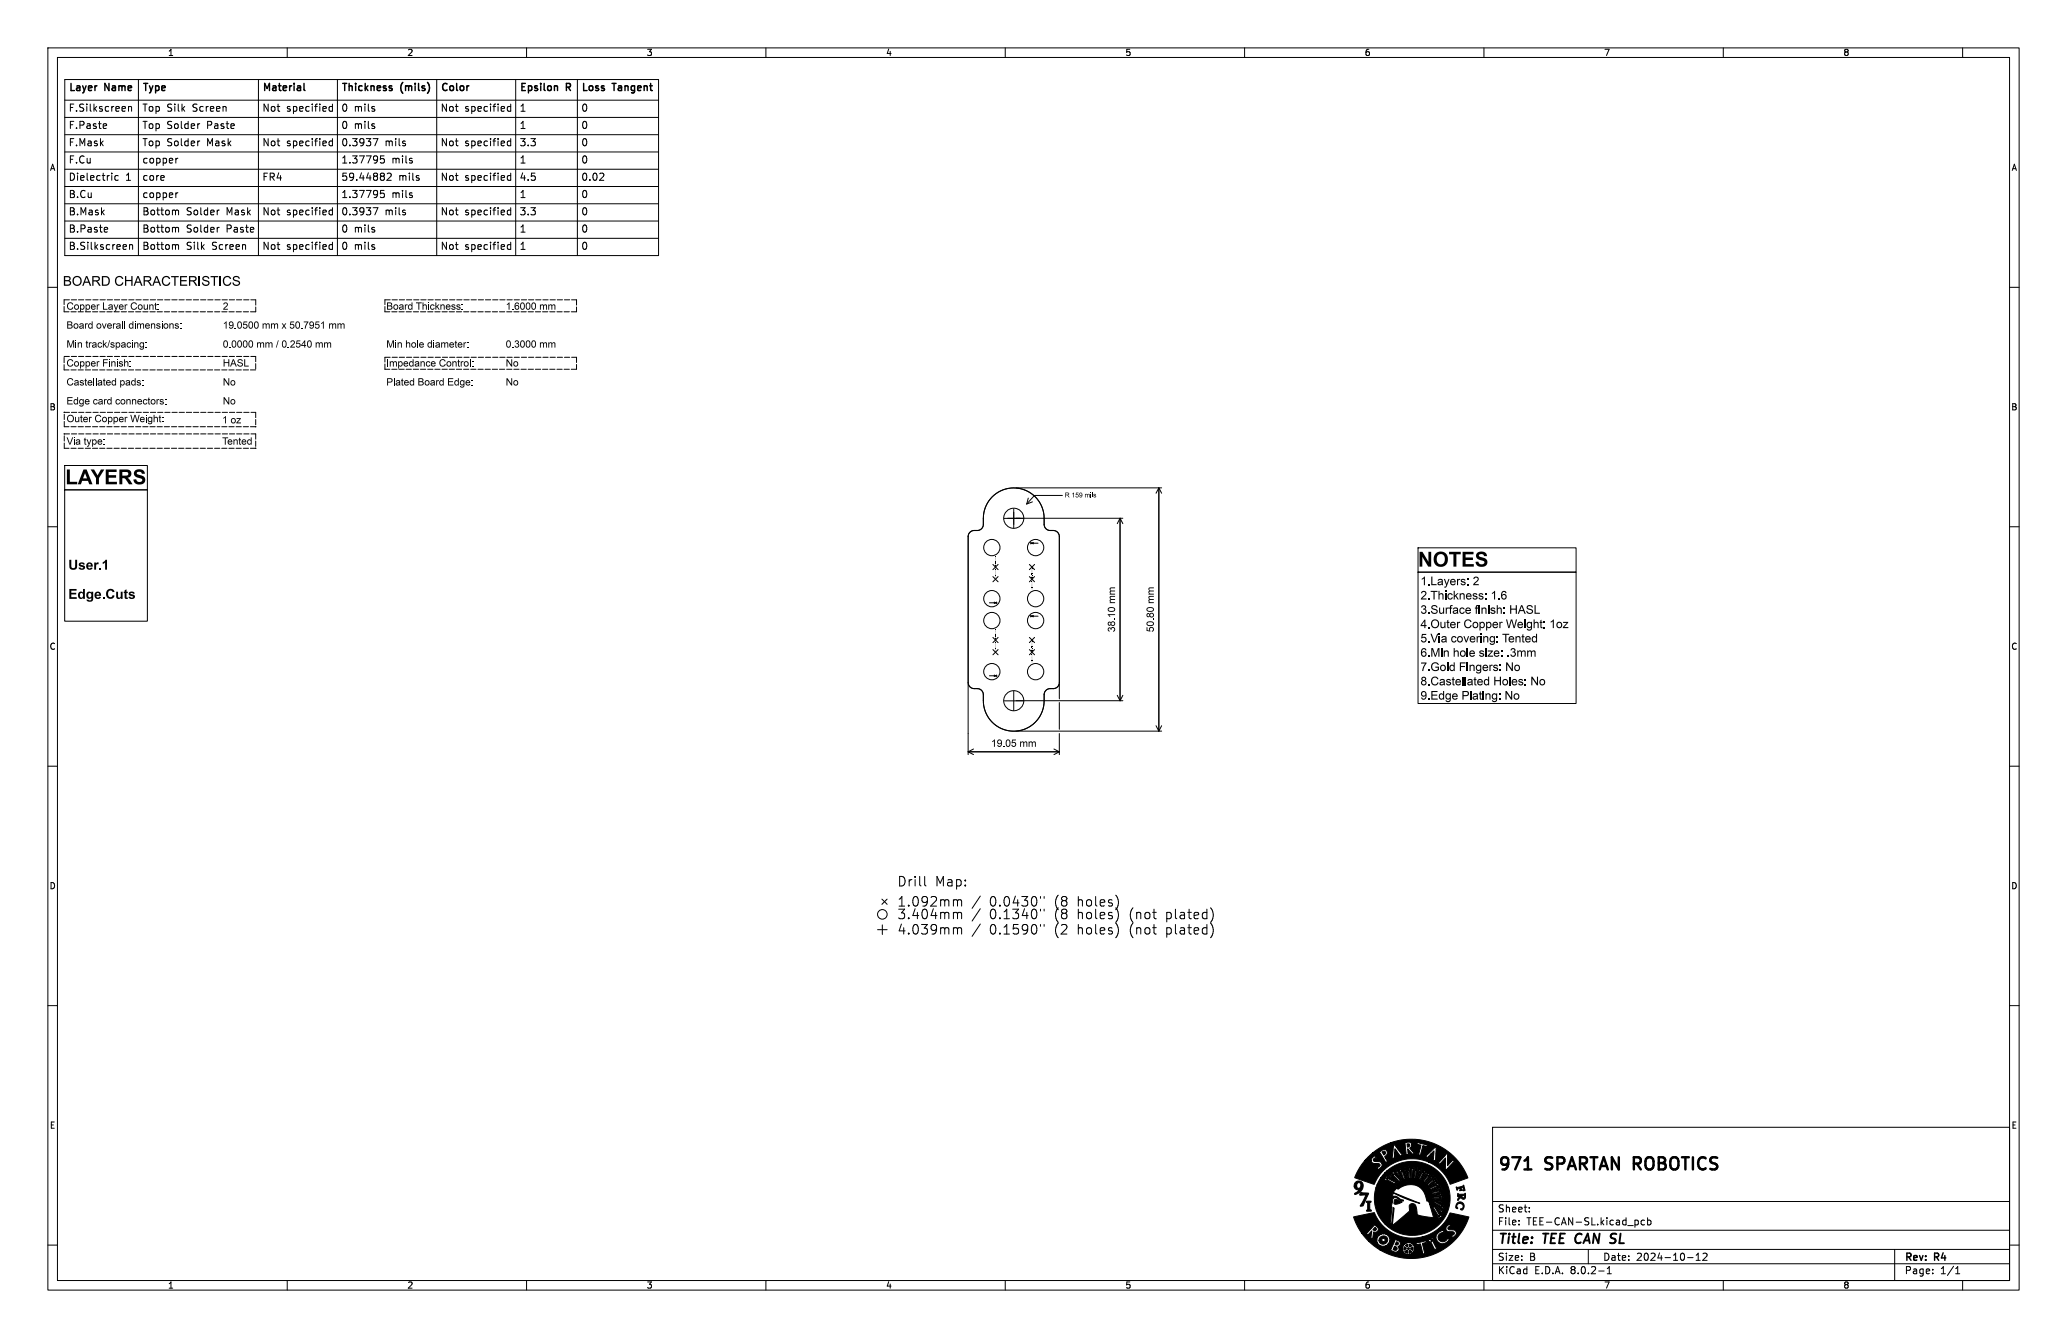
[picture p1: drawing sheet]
<svg xmlns="http://www.w3.org/2000/svg" width="432mm" height="279mm" viewBox="0 0 432 279" stroke-linecap="round" stroke-linejoin="round" font-family="sans-serif">
<defs><g id="words">
<g font-size="4.2">
<text x="13.6" y="101.7">LAYERS</text>
<text x="296.2" y="118.8">NOTES</text>
</g>
<g font-size="3.5">
<text x="312.8" y="245.1">971</text>
<text x="323" y="245.1">SPARTAN ROBOTICS</text>
</g>
<g font-size="2.8">
<text x="14.3" y="119.3">User.1</text>
<text x="14.3" y="125.4">Edge.Cuts</text>
<text x="312.8" y="260.3">Title:</text>
<text x="322.5" y="260.3">TEE CAN SL</text>
</g>
<g font-size="2.5">
<text x="296.7" y="122.5">1.Layers: 2</text>
<text x="296.7" y="125.5">2.Thickness: 1.6</text>
<text x="296.7" y="128.5">3.Surface finish: HASL</text>
<text x="296.7" y="131.5">4.Outer Copper Weight: 1oz</text>
<text x="296.7" y="134.5">5.Via covering: Tented</text>
<text x="296.7" y="137.4">6.Min hole size: .3mm</text>
<text x="296.7" y="140.4">7.Gold Fingers: No</text>
<text x="296.7" y="143.4">8.Castellated Holes: No</text>
<text x="296.7" y="146.4">9.Edge Plating: No</text>
</g>
<g font-size="2.1">
<text x="14.3" y="19.8">Layer</text>
<text x="14.3" y="23.5">F.Silkscreen</text>
<text x="22" y="19.8">Name</text>
<text x="29.7" y="23.5">Top Silk</text>
<text x="29.7" y="19.8">Type</text>
<text x="40" y="23.5">Screen</text>
<text x="54.7" y="23.5">Not</text>
<text x="54.7" y="19.8">Material</text>
<text x="59.7" y="23.5">specified</text>
<text x="71.2" y="23.5">0 mils</text>
<text x="71.2" y="19.8">Thickness</text>
<text x="83.8" y="19.8">(mils)</text>
<text x="92" y="23.5">Not</text>
<text x="92" y="19.8">Color</text>
<text x="96.9" y="23.5">specified</text>
<text x="108.5" y="23.5">1</text>
<text x="108.5" y="19.8">Epsilon</text>
<text x="118.4" y="19.8">R</text>
<text x="121.4" y="23.5">0</text>
<text x="121.4" y="19.8">Loss</text>
<text x="128.1" y="19.8">Tangent</text>
<text x="14.3" y="27.1">F.Paste</text>
<text x="29.7" y="27.1">Top Solder</text>
<text x="43" y="27.1">Paste</text>
<text x="71.2" y="27.1">0 mils</text>
<text x="108.5" y="27.1">1</text>
<text x="121.4" y="27.1">0</text>
<text x="14.3" y="30.7">F.Mask</text>
<text x="14.3" y="34.3">F.Cu</text>
<text x="29.7" y="30.7">Top Solder</text>
<text x="29.7" y="34.3">copper</text>
<text x="43" y="30.7">Mask</text>
<text x="54.7" y="30.7">Not</text>
<text x="59.7" y="30.7">specified</text>
<text x="71.2" y="30.7">0.3937</text>
<text x="71.2" y="34.3">1.37795</text>
<text x="80.2" y="30.7">mils</text>
<text x="81.7" y="34.3">mils</text>
<text x="92" y="30.7">Not</text>
<text x="96.9" y="30.7">specified</text>
<text x="108.5" y="34.3">1</text>
<text x="108.5" y="30.7">3.3</text>
<text x="121.4" y="30.7">0</text>
<text x="121.4" y="34.3">0</text>
<text x="14.3" y="41.5">B.Cu</text>
<text x="14.3" y="37.9">Dielectric</text>
<text x="26.1" y="37.9">1</text>
<text x="29.7" y="41.5">copper</text>
<text x="29.7" y="37.9">core</text>
<text x="54.7" y="37.9">FR4</text>
<text x="71.2" y="41.5">1.37795</text>
<text x="71.2" y="37.9">59.44882</text>
<text x="81.7" y="41.5">mils</text>
<text x="83.1" y="37.9">mils</text>
<text x="92" y="37.9">Not</text>
<text x="96.9" y="37.9">specified</text>
<text x="108.5" y="41.5">1</text>
<text x="108.5" y="37.9">4.5</text>
<text x="121.4" y="41.5">0</text>
<text x="121.4" y="37.9">0.02</text>
<text x="14.3" y="45.1">B.Mask</text>
<text x="29.7" y="45.1">Bottom</text>
<text x="38.7" y="45.1">Solder</text>
<text x="47" y="45.1">Mask</text>
<text x="54.7" y="45.1">Not</text>
<text x="59.7" y="45.1">specified</text>
<text x="71.2" y="45.1">0.3937</text>
<text x="80.2" y="45.1">mils</text>
<text x="92" y="45.1">Not</text>
<text x="96.9" y="45.1">specified</text>
<text x="108.5" y="45.1">3.3</text>
<text x="121.4" y="45.1">0</text>
<text x="14.3" y="48.7">B.Paste</text>
<text x="14.3" y="52.3">B.Silkscreen</text>
<text x="29.7" y="52.3">Bottom</text>
<text x="29.7" y="48.7">Bottom</text>
<text x="38.7" y="52.3">Silk</text>
<text x="38.7" y="48.7">Solder</text>
<text x="44" y="52.3">Screen</text>
<text x="47" y="48.7">Paste</text>
<text x="54.7" y="52.3">Not</text>
<text x="59.7" y="52.3">specified</text>
<text x="71.2" y="52.3">0 mils</text>
<text x="71.2" y="48.7">0 mils</text>
<text x="92" y="52.3">Not</text>
<text x="96.9" y="52.3">specified</text>
<text x="108.5" y="48.7">1</text>
<text x="108.5" y="52.3">1</text>
<text x="121.4" y="48.7">0</text>
<text x="121.4" y="52.3">0</text>
<text x="13.9" y="65.5">Copper Layer Count:</text>
<text x="46.5" y="65.5">2</text>
<text x="80.7" y="65.5">Board Thickness:</text>
<text x="105.6" y="65.5">1.6000 mm</text>
<text x="13.9" y="69.5">Board overall dimensions:</text>
<text x="13.9" y="77.4">Copper Finish:</text>
<text x="13.9" y="73.5">Min track/spacing:</text>
<text x="46.5" y="77.4">HASL</text>
<text x="80.7" y="77.4">Impedance Control:</text>
<text x="80.7" y="73.5">Min hole diameter:</text>
<text x="105.6" y="77.4">No</text>
<text x="13.9" y="81.4">Castellated pads:</text>
<text x="13.9" y="85.3">Edge card connectors:</text>
<text x="13.9" y="88.4">Outer Copper Weight:</text>
<text x="46.4" y="88.7">1 oz</text>
<text x="13.9" y="93.1">Via type:</text>
<text x="46.4" y="93.1">Tented</text>
<text x="233.5" y="132" transform="rotate(-90 233.5 132)">38.10 mm</text>
<text x="241.6" y="132" transform="rotate(-90 241.6 132)">50.80 mm</text>
<text x="207" y="156.5">19.05 mm</text>
<text x="312.8" y="256.1">File:</text>
<text x="312.8" y="253.4">Sheet:</text>
<text x="318.9" y="256.1">TEE-CAN-SL.kicad_pcb</text>
<text x="312.8" y="263.5">Size:</text>
<text x="319.5" y="263.5">B</text>
<text x="334.8" y="263.5">Date:</text>
<text x="341.8" y="263.5">2024-10-12</text>
<text x="397.8" y="263.7">Rev:</text>
<text x="404.2" y="263.7">R4</text>
<text x="312.8" y="266.3">KiCad</text>
<text x="320.5" y="266.3">E.D.A.</text>
<text x="328.1" y="266.3">8.0.2-1</text>
<text x="397.8" y="266.3">Page:</text>
<text x="405.3" y="266.3">1/1</text>
</g>
<g font-size="1.8">
<text x="35" y="11.9">1</text>
<text x="85" y="11.9">2</text>
<text x="135" y="11.9">3</text>
<text x="185" y="11.9">4</text>
<text x="235" y="11.9">5</text>
<text x="285" y="11.9">6</text>
<text x="335" y="11.9">7</text>
<text x="385" y="11.9">8</text>
<text x="10.3" y="35.9">A</text>
<text x="420.1" y="35.9">A</text>
<text x="10.3" y="85.9">B</text>
<text x="420.1" y="85.9">B</text>
<text x="10.3" y="135.9">C</text>
<text x="420.1" y="135.9">C</text>
<text x="10.3" y="185.9">D</text>
<text x="420.1" y="185.9">D</text>
<text x="10.3" y="235.9">E</text>
<text x="420.1" y="235.9">E</text>
<text x="35" y="269.3">1</text>
<text x="85" y="269.3">2</text>
<text x="135" y="269.3">3</text>
<text x="185" y="269.3">4</text>
<text x="235" y="269.3">5</text>
<text x="285" y="269.3">6</text>
<text x="335" y="269.3">7</text>
<text x="385" y="269.3">8</text>
</g>
<text font-size="1.4" x="222.4" y="104.2">R 159 mils</text>
</g></defs>
<g fill="none" stroke="#000" stroke-width=".21">
<path d="M10 10h411.8v259.4h-411.8zM12 12h407.8v255.4h-407.8zM13.5 16.6h124.1v36.8h-124.1zM28.9 16.6v36.8M54 16.6v36.8M60 10v2M70.5 16.6v36.8M91.2 16.6v36.8M107.7 16.6v36.8M110 10v2M120.6 16.6v36.8M160 10v2"/>
<path d="M210 10v2M260 10v2M310 10v2M360 10v2M410 10v2M13.5 38.9h124.1M13.5 31.7h124.1M13.5 24.5h124.1M13.5 35.3h124.1M13.5 28.1h124.1M13.5 20.9h124.1M22.1 25.8l.2 .4-.7 .1"/>
<path d="M22.2 26.8h-.1M24.7 36.7h-.4l-.3 .2 .1 .7h.6M26.8 22.4l.3-.2 .3 .1 .1 .9M26.8 22.2v1M37.2 33.1l-.5 .2M41.7 25.8l-.3 .2M41.7 29.4l-.3 .2M47.2 22.3v.9M48.9 25.9v.3l-.7 .1M69.4 21.7v1.5M69.4 28.9v1.5M69.4 22.3l-.4-.1-.3 .3 .2 .7h.5"/>
<path d="M69.4 29.5l-.4-.1-.3 .3 .2 .7h.5M77.9 28.9h1l-.6 1.5M78.1 22.7l.2 .2-.2 .3M78.1 26.3l.2 .3-.2 .2M78.1 22.2l.1 .1M78.1 25.8l.1 .1M80.2 39.8h-.7l-.1 .7 .3-.2 .5 .1 .1 .2-.1 .5-.2 .2-.6-.2M80.2 32.6h-.7l-.1 .7 .3-.2 .5 .1 .1 .2-.1 .5-.2 .2-.6-.2M80.9 36.3l.5-.1 .3 .4-.9 1.1h.9M84.5 29.9l.2 .3-.2 .2M84.5 29.4l.2 .1M85.9 33.6l.3 .2-.3 .3"/>
<path d="M85.9 33.1h.2M87.4 37.2l.2 .2-.2 .3M87.4 36.7h.1M106.7 21.7v1.5M106.7 28.9v1.5M106.7 36.2v1.5M106.7 22.3l-.4-.1-.3 .3 .1 .7h.6M106.7 29.5l-.4-.1-.3 .3 .1 .7h.6M106.7 36.7h-.4l-.3 .2 .1 .7h.6M126 36.2l.1 .2v.4l-.9 .9h.9M10 60h2M13.5 49.8h124.1"/>
<path d="M13.5 46.2h124.1M13.5 42.6h124.1M22 47.5h.4l.1 .3-.7 .2M22.4 48.4l-.4 .1M27.1 51.2l.2-.1 .3 .1 .1 .9M27.1 51.1v1M36.9 51.1l.4 .2v.8M36.9 43.9l.4 .2v.8M36.9 47.5l.4 .2v.8M37.2 40.3l-.5 .2M45.8 43.9l-.4 .1M45.8 47.5l-.4 .1"/>
<path d="M51.2 51.2l.1 .9M52.9 47.5l.1 .3-.7 .2M69.4 51.2l-.4-.1-.3 .3 .2 .6h.5M69.4 43.4v1.5M69.4 50.6v1.5M69.4 43.9h-.4l-.3 .3 .2 .6h.5M77.9 43.4h1l-.6 1.5M78.1 51.6l.2 .2-.2 .3M78.1 48l.2 .2-.2 .3M78.1 51.1l.1 .1M78.1 47.5h.1M84.5 44.4l.2 .2-.2 .3"/>
<path d="M84.5 43.9h.2M85.9 40.8l.3 .2-.3 .3M85.9 40.3h.2M106.7 51.2l-.4-.1-.3 .3 .1 .6h.6M106.7 43.4v1.5M106.7 50.6v1.5M106.7 43.9h-.4l-.3 .3 .1 .6h.6M419.8 60h2M13.4 74.6v1.1M14.5 62.6h-1.1v1M14.9 62.6h1.1M16.4 62.6h1.1"/>
<path d="M17.9 62.6h1.1M19.4 62.6h1.1M20.9 62.6h1.1M22.4 62.6h1.1M23.9 62.6h1.1M25.4 62.6h1.1M26.9 62.6h1.1M28.3 77.2h1.1M28.4 62.6h1.1M29.8 77.2h1.1M29.9 62.6h1.1M31.3 77.2h1.1"/>
<path d="M31.4 62.6h1.1M31.4 74.4h1.1M32.8 77.2h1.1M32.8 65.1h1.1M32.9 62.6h1.1M32.9 74.4h1.1M34.3 77.2h1.1M34.3 65.1h1.1M34.4 62.6h1.1M34.4 74.4h1.1M35.8 77.2h1.1M35.8 65.1h1.1"/>
<path d="M35.9 62.6h1.1M35.9 74.4h1.1M37.3 77.2h1.1M37.3 65.1h1.1M37.4 62.6h1.1M37.4 74.4h1.1M38.8 77.2h1.1M38.8 65.1h1.1M38.9 62.6h1.1M38.9 74.4h1.1M40.3 77.2h1.1M40.3 65.1h1.1"/>
<path d="M40.4 62.6h1.1M40.4 74.4h1.1M41.8 77.2h1.1M41.8 65.1h1.1M41.9 62.6h1.1M41.9 74.4h1.1M43.3 77.2h1.1M43.3 65.1h1.1M43.4 62.6h1.1M43.4 74.4h1.1M44.8 77.2h1.1M44.8 65.1h1.1"/>
<path d="M44.9 62.6h1.1M44.9 74.4h1.1M46.4 62.6h1.1M46.4 74.4h1.1M47.8 65.1h1.1M47.9 62.6h1.1M47.9 74.4h1.1M49.3 65.1h1.1M49.4 62.6h1.1M49.4 74.4h1.1M50.8 65.1h1.1M50.9 62.6h1.1"/>
<path d="M50.9 74.4h1.1M52.3 77.2h1.1M52.4 62.6h1v1.1M52.4 74.4h1v1.1M53.4 75.9v1.1M53.4 64.1v1h-1.1M81.5 62.6h-1.1v1M81.5 74.6h-1.1v1M81.9 62.6h1.1M81.9 74.6h1.1M83.4 62.6h1.1M83.4 74.6h1.1"/>
<path d="M84.9 62.6h1.1M84.9 74.6h1.1M86.4 62.6h1.1M86.4 74.6h1.1M87.9 62.6h1.1M87.9 74.6h1.1M89.4 62.6h1.1M89.4 74.6h1.1M90.9 62.6h1.1M90.9 74.6h1.1M92.4 62.6h1.1M92.4 74.6h1.1"/>
<path d="M93.9 62.6h1.1M93.9 74.6h1.1M95.4 62.6h1.1M95.4 74.6h1.1M96.8 65.1h1.1M96.9 62.6h1.1M96.9 74.6h1.1M98.3 65.1h1.1M98.4 62.6h1.1M98.4 74.6h1.1M99.8 65.1h1.1M99.8 77.1h1.1"/>
<path d="M99.9 62.6h1.1M99.9 74.6h1.1M101.3 65.1h1.1M101.3 77.1h1.1M101.4 62.6h1.1M101.4 74.6h1.1M102.8 65.1h1.1M102.8 77.1h1.1M102.9 62.6h1.1M102.9 74.6h1.1M104.3 65.1h1.1M104.3 77.1h1.1"/>
<path d="M104.4 62.6h1.1M104.4 74.6h1.1M105.9 62.6h1.1M105.9 74.6h1.1M107.4 62.6h1.1M107.4 74.6h1.1M108.8 77.1h1.1M108.9 62.6h1.1M108.9 74.6h1.1M110.3 77.1h1.1M110.4 62.6h1.1M110.4 74.6h1.1"/>
<path d="M111.8 77.1h1.1M111.9 62.6h1.1M111.9 74.6h1.1M113.3 77.1h1.1M113.4 62.6h1.1M113.4 74.6h1.1M114.8 77.1h1.1M114.9 62.6h1.1M114.9 74.6h1.1M116.3 65.1h1.1M116.3 77.1h1.1M116.4 62.6h1.1"/>
<path d="M116.4 74.6h1.1M117.8 65.1h1.1M117.8 77.1h1.1M117.9 62.6h1.1M117.9 74.6h1.1M119.4 62.6h1v1.1M119.4 74.6h1v1.1M120.4 64.1v1h-1.1M120.4 76.1v1h-1.1M13.4 90.6h1.1M13.5 97.2h17.3v5.1h-17.3zM14.9 90.6h1.1"/>
<path d="M16.4 90.6h1.1M17.9 90.6h1.1M19.4 90.6h1.1M20.9 90.6h1.1M22.3 93.6h1.1M22.4 90.6h1.1M23.8 93.6h1.1M23.9 90.6h1.1M25.3 93.6h1.1M25.4 90.6h1.1M26.8 93.6h1.1M26.9 90.6h1.1"/>
<path d="M28.3 93.6h1.1M28.4 90.6h1.1M29.8 93.6h1.1M29.9 90.6h1.1M31.3 93.6h1.1M31.4 90.6h1.1M32.8 93.6h1.1M32.9 90.6h1.1M34.3 89.1h1.1M34.3 93.6h1.1M34.4 90.6h1.1M34.4 86.1h1.1"/>
<path d="M35.8 89.1h1.1M35.8 93.6h1.1M35.9 90.6h1.1M35.9 86.1h1.1M37.3 89.1h1.1M37.3 93.6h1.1M37.4 90.6h1.1M37.4 86.1h1.1M38.8 89.1h1.1M38.8 93.6h1.1M38.9 90.6h1.1M38.9 86.1h1.1"/>
<path d="M40.3 89.1h1.1M40.3 93.6h1.1M40.4 90.6h1.1M40.4 86.1h1.1M41.8 89.1h1.1M41.8 93.6h1.1M41.9 90.6h1.1M41.9 86.1h1.1M43.3 89.1h1.1M43.3 93.6h1.1M43.4 90.6h1.1M43.4 86.1h1.1"/>
<path d="M44.8 89.1h1.1M44.8 93.6h1.1M44.9 90.6h1.1M44.9 86.1h1.1M46.4 90.6h1.1M46.4 86.1h1.1M47.9 90.6h1.1M47.9 86.1h1.1M49.4 90.6h1.1M49.4 86.1h1.1M50.8 89.1h1.1M50.9 90.6h1.1"/>
<path d="M50.9 86.1h1.1M52.3 89.1h1.1M52.4 86.1h1v1.1M52.4 90.6h1v1.1M53.4 87.6v1.1M10 110h2M13.5 102.3h17.3v27.4h-17.3zM203.5 110.8a1.27 1.27 0 0 0-1.3 1.3M203.5 110.8a1.27 1.27 0 0 0-1.3 1.2v30.5M203.5 110.8h.7M205.4 108.2a6.3 6.3 0 0 1 6.4-6.3 6.3 6.3 0 0 1 6.3 6.3M205.4 109.5a1.27 1.27 0 0 1-1.2 1.3"/>
<path d="M205.4 109.5a6.5 6.5 0 0 1 2.6-6.4 6.5 6.5 0 0 1 6.9-.4 6.7 6.7 0 0 1 3.2 6.8M207.4 117.9l1.1 1.1M208.5 117.9l-1.1 1.1M209.8 108.2h4M210.5 108.2h24.1M211.8 106.2v4.1M212.3 101.9h30.4M214.8 104l-.3 1.2M215 117.9l1.1 1.1M215.3 113.3v.3l.5-.3v.3zM215.6 113.4h1.3M215.7 104.8l-1.2 .4"/>
<path d="M216.1 117.9l-1.1 1.1M218.1 109.5a1.27 1.27 0 0 0 1.3 1.3M219.4 110.8h.6M220 110.8a1.27 1.27 0 0 1 1.3 1.3M220 110.8a1.27 1.27 0 0 1 1.3 1.2v30.5M221.9 103.5h-5.8l-1.6 1.7M234 108.2v38.1M234 108.2l.6 1.2M234 108.2l-.6 1.2M242.1 101.9v50.8M242.1 101.9l.6 1.1M242.1 101.9l-.6 1.1"/>
<path d="M296.2 119.5h33v27.4h-33zM296.2 114.4h33v5.1h-33zM419.8 110h2M206.7 125.9h1.3M207.4 133.1l1.1 1.1M207.4 135.6l1.1 1.1M207.4 120.4l1.1 1.1M207.7 125.7v.3l.5-.3v.3zM208.5 135.6l-1.1 1.1M208.5 133.1l-1.1 1.1M208.5 120.4l-1.1 1.1M215 135.6l1.1 1.1"/>
<path d="M215 120.4l1.1 1.1M215 133.1l1.1 1.1M215.3 128.5v.3l.5-.3v.3zM215.6 128.7h1.3M216.1 133.1l-1.1 1.1M216.1 135.6l-1.1 1.1M216.1 120.4l-1.1 1.1M10 160h2M202.2 142.8v14.8M202.2 157h19.1M202.2 157l1.2 .6M202.2 142.5a1.27 1.27 0 0 0 1.3 1.3h.7a1.27 1.27 0 0 1 1.2 1.3"/>
<path d="M202.2 142.5a1.27 1.27 0 0 0 1.3 1.3h.7a1.27 1.27 0 0 1 1.2 1.3v1.2M203.4 156.4l-1.2 .6M205.4 146.3a6.3 6.3 0 0 0 6.4 6.4 6.3 6.3 0 0 0 6.3-6.4M206.7 141.1h1.3M207.7 141v.2l.5-.2v.2zM211.8 144.3v4.1M212.3 152.7h30.4M220.2 156.4l1.1 .6M221.3 142.5a1.27 1.27 0 0 1-1.3 1.3h-.6a1.27 1.27 0 0 0-1.3 1.3M221.3 142.5a1.27 1.27 0 0 1-1.3 1.3h-.6a1.27 1.27 0 0 0-1.3 1.3v1.2M221.3 142.9v3M221.3 146.7v5.6"/>
<path d="M221.3 153.2v4.4M221.3 157l-1.1 .6M233.4 145.2l.6 1.1M234.6 146.3h-24.8M234.6 145.2l-.6 1.1M241.5 151.5l.6 1.2M242.7 151.5l-.6 1.2M419.8 160h2M183.3 194.1h2M184.2 187.8l1.1 1M184.3 193.1v2M185.3 187.8l-1.1 1"/>
<path d="M187.7 189.9h1.3l-.7 .7a.54 .54 0 0 1 .7 .4v.5l-.2 .3-.8 .1-.3-.2M187.8 187.8l.6-.6v2M187.8 189.2h1.2M187.9 183a1.01 1.01 0 0 1 1.2 1 1.01 1.01 0 0 1-1.2 1zM188.3 193l-.5 1.4h1.3M188.8 193.7v1.4M189.8 194.9v.2M189.8 189v.2M189.8 191.7v.2M189.9 183.7v1.3M190.5 183.7l-.4 .1-.2 .3M190.9 187.4l.5-.2a1.25 1.25 0 0 1 0 2l-.5-.2a1.68 1.68 0 0 1 0-1.6z"/>
<path d="M191 193.1h.4a1.25 1.25 0 0 1 0 2h-.2a1.33 1.33 0 0 1-.2-2zM191.2 189.8l-.5 1.4h1.2M191.2 183v.2M191.2 183.7v1.3M191.6 190.5v1.4M192.1 183v1.7l.3 .3M192.5 193.1h1.2l-.6 .7a.54 .54 0 0 1 .6 .4v.5l-.2 .3-.7 .1-.3-.2M192.8 190l.5-.1a1.25 1.25 0 0 1 0 2l-.5-.2a1.68 1.68 0 0 1 0-1.7zM193.2 183v1.7l.3 .3M193.7 188.1l-.3 .3h-.4l-.4-.3v-.5l.2-.3 .6-.1 .2 .2a1.32 1.32 0 0 1-.4 1.8h-.4M194.5 187.4l.3-.2 .7 .1a.54 .54 0 0 1 0 .8l-1.1 1.1h1.2M195 189.8l-.5 1.4h1.2"/>
<path d="M195.5 190.5v1.4M195.6 193.9l-.3 .4-.6-.1-.2-.3v-.5l.2-.3h.6l.2 .1a1.32 1.32 0 0 1-.4 1.9h-.4M195.7 185v-2l.7 1.4 .7-1.4v2M196.5 187.9v1.3M196.5 190.5v1.4M196.5 193.7v1.4M196.5 188.1a.5 .5 0 0 1 .9 .1M196.5 190.7a.5 .5 0 0 1 .9 .1M196.5 193.9a.5 .5 0 0 1 .9 .1M197.4 194l.2-.3 .5 .1 .1 1.3M197.4 188.2l.2-.3 .5 .1 .1 1.2M197.4 190.8l.2-.3 .5 .1 .1 1.3"/>
<path d="M197.4 188.2v1M197.4 190.8v1.1M197.4 194v1.1M198 183.8h.8l.1 1.2M198.9 184.2h-.7a.39 .39 0 0 0-.3 .4 .39 .39 0 0 0 .3 .4l.7-.1M199.2 190.7a.5 .5 0 0 1 .8 .1M199.2 188.1a.5 .5 0 0 1 .8 .1M199.2 193.9a.5 .5 0 0 1 .8 .1M199.2 187.9v1.3M199.2 190.5v1.4M199.2 193.7v1.4M199.8 183.8l.6-.1 .4 .4v.5l-.2 .3h-.8"/>
<path d="M199.8 183.7v2M200 188.2l.3-.3 .5 .1 .1 1.2M200 188.2v1M200 190.8v1.1M200 194v1.1M200 190.8l.3-.3 .5 .1 .1 1.3M200 194l.3-.3 .5 .1 .1 1.3M201.6 183.8v.2M201.6 184.8v.2M204.8 193l-1.7 2.5M204.8 187.1l-1.7 2.6M204.8 189.8l-1.7 2.5"/>
<path d="M207.1 190l.4-.1a1.25 1.25 0 0 1 0 2l-.4-.2a1.68 1.68 0 0 1 0-1.7zM207.1 193.2l.4-.1a1.25 1.25 0 0 1 0 2l-.4-.2a1.68 1.68 0 0 1 0-1.7zM207.1 187.4l.4-.2a1.25 1.25 0 0 1 0 2l-.4-.2a1.68 1.68 0 0 1 0-1.6zM208.9 194.9v.2M208.9 189v.2M208.9 191.7v.2M209.7 195.1h1.2M209.7 191.9h1.2M209.7 190.4l.6-.5v2M209.7 193.6l.6-.5v2M209.9 187.4l.5-.2a1.25 1.25 0 0 1 0 2l-.5-.2a1.68 1.68 0 0 1 0-1.6zM211.5 189.9h1.3l-.7 .7a.54 .54 0 0 1 .7 .4v.5l-.2 .3-.8 .1-.3-.2"/>
<path d="M212.1 187.1l-.5 1.4h1.3M212.6 187.9v1.3M212.7 193.1h-1l-.1 .9 .3-.2 .7 .1 .2 .3-.1 .7-.3 .2h-.5l-.3-.2M213.5 187.2h1.2l-.7 .8a.54 .54 0 0 1 .7 .4v.4l-.2 .3-.8 .1-.2-.2M214 189.8l-.5 1.4h1.3M214.5 190.5v1.4M214.7 193.9l-.4 .4-.6-.1-.2-.3v-.5l.2-.3h.6l.3 .1a1.32 1.32 0 0 1-.5 1.9h-.4M215.6 193.2l.5-.1a1.25 1.25 0 0 1 0 2l-.5-.2a1.68 1.68 0 0 1 0-1.7zM215.6 187.4l.5-.2a1.25 1.25 0 0 1 0 2l-.5-.2a1.68 1.68 0 0 1 0-1.6zM215.6 190l.5-.1a1.25 1.25 0 0 1 0 2l-.5-.2a1.68 1.68 0 0 1 0-1.7zM217.4 187.2v.4M217.4 189.9v.3"/>
<path d="M217.4 193.1v.3M218.1 187.2v.4M218.1 189.9v.3M218.1 193.1v.3M221.1 192.8a2.29 2.29 0 0 0 0 3M221.1 186.9a2.29 2.29 0 0 0 0 3.1M221.1 189.6a2.29 2.29 0 0 0 0 3M221.7 193.2l.3-.1h.7a.54 .54 0 0 1 .1 .8l-1.2 1.2h1.3M222.1 188.1l-.4-.4 .4-.5 .6 .1 .2 .3-.4 .5M222.1 188.1l-.4 .3 .1 .6 .3 .2 .6-.1 .2-.3v-.4l-.4-.3M222.1 190.7l-.4-.4 .4-.4h.6l.2 .3-.4 .5M222.1 190.7l-.4 .4v.4l.4 .4 .6-.1 .2-.3v-.4l-.4-.4"/>
<path d="M222.1 190.7h.4M222.1 188.1h.4M225.3 187.2v2M225.3 189.9v2M225.3 193.1v2M225.3 190.7a.5 .5 0 0 1 .8 .1v1.1M225.3 188.1a.5 .5 0 0 1 .8 .1v1M225.3 193.9a.5 .5 0 0 1 .8 .1v1.1M227.1 190.7a.54 .54 0 0 1 .5-.2 .54 .54 0 0 1 .4 .4v.6a.54 .54 0 0 1-.5 .4 .54 .54 0 0 1-.5-.4zM227.1 188.1a.54 .54 0 0 1 .5-.2 .54 .54 0 0 1 .4 .4v.5a.54 .54 0 0 1-.5 .4 .54 .54 0 0 1-.5-.4zM227.2 193.8a.54 .54 0 0 1 .8 .3v.6a.54 .54 0 0 1-.5 .4 .54 .54 0 0 1-.5-.4v-.6zM228.9 193.1v1.7l.3 .3"/>
<path d="M228.9 187.2v1.7l.3 .3M228.9 189.9v1.7l.3 .3M229.8 194.4l1-.2-.1-.4-.6-.1-.3 .3 .1 1h.8M229.8 188.5l1-.1-.1-.4-.6-.1-.3 .3 .1 .9h.8M229.8 191.2l1-.2-.1-.4-.6-.1-.3 .3 .1 1h.8M232.3 193.8l-.5-.1-.3 .3 .1 .3 .7 .2v.5h-.8M232.3 190.6l-.5-.1-.3 .3 .1 .3 .7 .2v.5h-.8M232.3 188l-.5-.1-.3 .3 .1 .2 .7 .2v.5h-.8M233.1 192.8a2.29 2.29 0 0 1 0 3M233.1 189.6a2.29 2.29 0 0 1 0 3M233.1 186.9a2.29 2.29 0 0 1 0 3.1M236.7 189.6a2.29 2.29 0 0 0 0 3"/>
<path d="M236.7 192.8a2.29 2.29 0 0 0 0 3M237.5 190.7a.5 .5 0 0 1 .8 .1v1.1M237.5 193.9a.5 .5 0 0 1 .8 .1v1.1M237.5 190.5v1.4M237.5 193.7v1.4M239.3 193.9a.54 .54 0 0 1 .5-.2 .54 .54 0 0 1 .4 .4v.6a.54 .54 0 0 1-.5 .4 .54 .54 0 0 1-.5-.4zM239.3 190.7a.54 .54 0 0 1 .5-.2 .54 .54 0 0 1 .4 .4v.6a.54 .54 0 0 1-.5 .4 .54 .54 0 0 1-.5-.4zM240.8 190.5h.7M240.8 193.7h.7M241.1 193.1v1.7l.1 .2 .3 .1M241.1 189.9v1.7l.1 .2 .3 .1M243.7 193.8l.6-.1 .4 .4v.6l-.2 .3h-.8"/>
<path d="M243.7 190.6l.6-.1 .4 .4v.6l-.2 .3h-.8M243.7 190.5v2M243.7 193.7v2M245.5 193.1v1.7l.3 .3M245.5 189.9v1.7l.3 .3M246.6 193.8h.8l.1 1.3M246.6 190.6h.8l.1 1.3M247.5 194.2l-.7 .1a.39 .39 0 0 0-.3 .4 .39 .39 0 0 0 .3 .4l.7-.1M247.5 191l-.7 .1a.39 .39 0 0 0-.3 .4 .39 .39 0 0 0 .3 .4l.7-.1M248.1 190.5h.8M248.1 193.7h.8M248.4 193.1v1.7l.1 .2 .4 .1"/>
<path d="M248.4 189.9v1.7l.1 .2 .4 .1M249.5 194.4l.9-.2-.1-.4-.6-.1-.2 .3v1h.8M249.5 191.2l.9-.2-.1-.4-.6-.1-.2 .3v1h.8M252.1 193.8l-.6-.1-.3 .4v.6l.2 .3h.7M252.1 190.6l-.6-.1-.3 .4v.6l.2 .3h.7M252.1 189.9v2M252.1 193.1v2M252.9 192.8a2.29 2.29 0 0 1 0 3M252.9 189.6a2.29 2.29 0 0 1 0 3M10 210h2M419.8 210h2M311.8 235.4h108v32h-108z"/>
<path d="M10 260h2M311.8 256.9h108M311.8 250.9h108M317.3 255.6v.2M317.3 254.9v.1M319.5 252.9v.2M319.5 252.2v.1M341.7 254.8h.3l.3 .3-.1 .5-.5 .2M343.5 254.9l-.4-.1-.3 .3 .2 .6h.5M344.2 254.9l.4-.1 .3 .3-.1 .6h-.6M344.2 254.3v1.5M419.8 260h2"/>
<path d="M60 267.4v2M110 267.4v2M160 267.4v2M210 267.4v2M260 267.4v2M310 267.4v2M311.8 263.9h108M311.8 260.9h108M331.8 260.9v3M334 265.4h1.1M335.8 266h.8M335.8 264.9l.4-.4v1.5"/>
<path d="M352.5 262.6h1.2M354.3 263.2h.9M354.3 262.1l.5-.4v1.5M355.8 261.8l.5-.1 .3 .4-.9 1.1h.9M360 267.4v2M395.8 260.9v6.5M403.8 265.8v.2M403.8 265.1v.1M408.5 266h.9M408.5 264.9l.5-.4v1.5M410 267.4v2"/>
<circle cx="207.2" cy="114.3" r="1.7"/>
<circle cx="211.8" cy="108.2" r="2.1"/>
<circle cx="216.3" cy="114.3" r="1.7"/>
<circle cx="207.2" cy="125" r="1.7"/>
<circle cx="207.2" cy="129.6" r="1.7"/>
<circle cx="216.3" cy="129.6" r="1.7"/>
<circle cx="216.3" cy="125" r="1.7"/>
<circle cx="207.2" cy="140.3" r="1.7"/>
<circle cx="211.8" cy="146.3" r="2.1"/>
<circle cx="216.3" cy="140.3" r="1.7"/>
<circle cx="184.3" cy="190.9" r="1"/>
</g>
<path d="M318.5 244.2h1.4" fill="none" stroke="#000" stroke-width=".51"/>
<g fill="#000" stroke="#000" stroke-width=".21">
<path d="M293.9 238.9a.36 .36 0 0 1 .6 .2 .36 .36 0 0 1-.4 .4zM285.8 241.6l.9-.8h1.2a.81 .81 0 0 1 .8 .7l.4 .6a.46 .46 0 0 1 .1 .7l.9-.4-.1-.1-.2 .1-.4-.6h1.3v.1l.8-.2-.2-.1v-.8h.5a.16 .16 0 0 0 0-.2 .16 .16 0 0 0-.3 0l-.2 .2 .1-.9 .7 .9a.39 .39 0 0 1 .2 .7h5.4l.8 .3-.1-.3 .4-.5 .5 .2-.1-.3-.4 .1 .8-.7-.1 1.2a.38 .38 0 0 1-.3 .6l.8 .4 .1-.1-.2-.3 .1-2.4a.42 .42 0 0 0-.6 .3l-1.7 1.5h-5.4l.6-.2h4h-4l.2-.1v-.1h-.3l-1.4-1.9a.21 .21 0 0 0-.3-.2 .21 .21 0 0 0 0 .4l-.3 2.3-1.4 .1a.22 .22 0 0 1-.1-.3 .22 .22 0 0 1 .2-.2l.3-.3v-.4a.71 .71 0 0 0-.6-.6 .71 .71 0 0 0-.7 .4l-.6 .4h-1.2l2.1-1.4 1.8-.8h2.7v.2h.2l.2 2.1-.2 .2 .9-.1-.2-.1-.2-1 1 1.1 .6-.1-.3-.2-.6-.7a.27 .27 0 0 1-.2-.2 .27 .27 0 0 1 .3-.3l.1-.5 1.6 .1a.24 .24 0 0 1 .3 0 .24 .24 0 0 1 0 .3l-.3 1.2a.24 .24 0 0 1-.1 .3 .24 .24 0 0 1-.3 0l.1 .2 .7 .2 .1-.2a.27 .27 0 0 1-.2-.2 .27 .27 0 0 1 .1-.3l.3-1.4 .7 .2-.1 .1a.39 .39 0 0 0 .4-.5h-.2l-1.6-.3a.16 .16 0 0 0-.2-.2 .16 .16 0 0 0-.1 .2l-.1 .3h-1.1a.9 .9 0 0 0-1.3-.4h-3a12.7 12.7 0 0 1 16 7.4l-3.7 1.3a8.4 8.4 0 0 0-4.5-4.6h1.9l.7 .5-.1-.2 1.1-1.2-.1 2.5h.2l1.1-1.2a.55 .55 0 0 1 .8-.4l-.6-.7-.2 .1 .2 .3-1 1 .1-2.2-.5-.4h-.2l.2 .2-.1 .3-1.3 1.4-.2-.1-2 .1a8.7 8.7 0 0 0-11.4 4.6l-4-1.4a12.4 12.4 0 0 1 2.2-3.6h1.2l.4 .6 .8 .1a.44 .44 0 0 1 .6 .4 .44 .44 0 0 1-.6 .3l.4 .6 .2-.3a.87 .87 0 0 0 .5-1l-.5-.4h-.5a.48 .48 0 0 1-.6 0 .48 .48 0 0 1-.1-.6l.5-.2-.3-.5-.7 .6-.1 .4h-1.2zM283.1 246.9a1.01 1.01 0 0 1 1.4 0 1.01 1.01 0 0 1 .1 1.4 1.54 1.54 0 0 1-1.6 1.1v-.2l1-.7a.86 .86 0 0 1-1.1-.8h.5a.47 .47 0 0 0 .6 .4 .47 .47 0 0 0 .3-.7 .48 .48 0 0 0-.6-.4 .48 .48 0 0 0-.3 .7h-.5zM284.3 249l1.2 .1a.28 .28 0 0 1 .4 .1 .28 .28 0 0 1-.2 .4l-.7 1.6a.65 .65 0 0 1-.8 .7l1.2-2.4-.9 .1a.29 .29 0 0 1-.5-.1 .29 .29 0 0 1 .2-.4zM285.4 250.8h.7a.19 .19 0 0 1 .3 .2 .19 .19 0 0 1-.2 .2l-.1 .8a.51 .51 0 0 0 .4 .8l-.1 .1h-.7a.2 .2 0 0 1-.2-.1 .2 .2 0 0 1 .2-.3v-.8a.45 .45 0 0 0-.3-.7zM282.8 254.1l2.7-.6a2.25 2.25 0 0 1 1.6-.2 8.5 8.5 0 0 0 10 5h2.9l.1 .6 .4 .7h.3a1.34 1.34 0 0 0 1.8-.9l-.1-.2-.4 .6a.99 .99 0 0 1-1.6-.4 .99 .99 0 0 1 1-1.4l.2 .2a.42 .42 0 0 0-.2-.6 .42 .42 0 0 0-.6 .2l-.8 .7-.1 .5h-2.9l.6-.2a8.4 8.4 0 0 0 2.8-1.6h1.5l.3 .6 .9 .1a.42 .42 0 0 1 .6 .4 .42 .42 0 0 1-.6 .3l.3 .6 .2-.3a.73 .73 0 0 0 .4-1.1l-.4-.3h-1.1a.42 .42 0 0 1 0-.6 .42 .42 0 0 1 .5-.1l-.4-.5-.5 .5-.2 .4h-1.5l.2-.1a9.5 9.5 0 0 0 2.2-3.1l3.9 .9a12.7 12.7 0 0 1-18.6 6.8h2.1l1.4 .5 .3-.1 .3-.7h.6l.1 .1-.1 .1 .2 .3-.1 .1h.1l.1 .3h.1v.2l.7 .3 .1-.1 .3 .1 .9-.5-.1-.1 .3-.2-.1-.1 .1-.1v-.3l.1-.1-.1-.1h.1l-.2-.2 .1-.2-.1-.1-.1-.3-.2 .1 .1-.2-.5-.1-.1-.2h1.2l.2 .6 .7-.3 .4 1.6a.23 .23 0 0 1 .1 .3 .23 .23 0 0 1-.2 .1l.1 .2 .8-.2v-.2h-.3l-.3-1.2a.41 .41 0 0 1-.1-.6 .41 .41 0 0 1 .6-.1h.2l-.1-.5h.5l.5 .3 .7 1.3a.21 .21 0 0 0 .2 .3 .21 .21 0 0 0 .2-.3l-.3-.8a1.17 1.17 0 0 1-.2-1.3h-.1a.22 .22 0 0 0-.3-.2 .22 .22 0 0 0-.1 .4l-.3 .1v-.4l-.3 .6-.6-.1-.1 .1-1.6 .4h-2.3v.1l-.1-.1v.2l-.4 .1-.1 .3-.1-.1-.2 .7h-.6l-.3-.4a.69 .69 0 0 0 .5-.8 .69 .69 0 0 0-.7-.6l-.5-.1 .1 .3-.2 .5-.6 1.3-.2-.1-.1 .2h-2.1l-2.2-1.8 1.7 .1 .1 .3-.2 .2h.4v.4l.2-.1 .4 .1v.2l.4-.2 .2 .2 .1-.2 .2-.1 .3 .1a.36 .36 0 0 1 .4-.5v-.2l.3-.3a.28 .28 0 0 1-.2-.2 .28 .28 0 0 1 .2-.3 .28 .28 0 0 1-.3-.2 .28 .28 0 0 1 .2-.3 .31 .31 0 0 1-.4-.1 .31 .31 0 0 1-.1-.4h-.1a.28 .28 0 0 1-.3 .1 .28 .28 0 0 1-.1-.3 .34 .34 0 0 1-.4 .2 .34 .34 0 0 1-.3-.2 .3 .3 0 0 1-.2 .3 .3 .3 0 0 1-.3-.1v.2l-.2 .2h-.3a.31 .31 0 0 1 .1 .4 .31 .31 0 0 1-.4 .1 .3 .3 0 0 1 .3 .3 .3 .3 0 0 1-.3 .3h-1.4l-1.6-1.8h.9l.6 .6v-.3l.7-.7-.2 1.4 .5 .4-.1-.3 .1-1a.35 .35 0 0 1 .6-.2 .71 .71 0 0 0 .4-.8 .71 .71 0 0 0-.5-.6l-.4-.2v.2l-1.4 1.6-1.2-.1-1.1-1.8zM287.2 256.3l.3 .3v.2a.4 .4 0 0 1-.7 0zM288.3 258.4a.9 .9 0 0 1 1.4 0 .9 .9 0 0 1-.1 1.3 .9 .9 0 0 1-1.3-.2l-.2-.5h.5l.4 .3 .3-.1v-.4a.37 .37 0 0 0-.4-.2 .37 .37 0 0 0-.3 .4h-.5zM288.7 240.6a.37 .37 0 0 1 .7 0 .37 .37 0 0 1-.4 .5zM289.7 246l.2 .2-.2-.2h.1l.1 .2h-.2v-.2l.2 .2zM290.9 245.1l.3 .1-.1 .2-.2-.1h.2l-.2-.1 .2 .1zM291.4 250.5h.3l1.2 .5-.1 .1a1.82 1.82 0 0 1-1.5 .3l-.1-.1z"/>
<path d="M291.7 259.3a.37 .37 0 0 1 .4 .5 .37 .37 0 0 1-.6 .1zM292.8 244.5h.1v.2h-.1l.1-.1-.1-.1-.1 .2zM294.1 244.2l.2 .2-.2-.2 .2 .2-.1-.2h.1l.1 .2h-.2zM294.4 259.8l.6 .3-.2 .1a.25 .25 0 0 1-.3 .1 .25 .25 0 0 1-.1-.3zM289.3 244.9l.4-.3h1.8l1.3 1.8 .2-.1 3.6 .1 .9-1.6a.38 .38 0 0 0 .1-.6l-.1 .3h-.2v-.3l-.3 .3v.5l-.6 1.3h-3.4l-1.1-2h.4l.4 .5 .6 1.5h2.8l.8-2-.1-.3a.16 .16 0 0 1 0 .2 .16 .16 0 0 1-.2 0 .16 .16 0 0 1 0-.2l-.7 2.2h-2.4l-.5-1.3 .1-.6-.3-.3h.4l.2 .4 .5 1.8 .2-.1-.4-1.9h.3l.2 .4 .2 1.5 1.2 .1 .3-1.5 .2-.4-.1-.5-.1 .3-.2-.1 .1-.3a.57 .57 0 0 0-.2 .9l-.2 1.5h-.8l-.2-1.6 .2-.5h.2l.1 .3v1.8h.2l.1-2.3a.18 .18 0 0 1-.2 .2 .18 .18 0 0 1-.1-.3l-.1 .3h-.2l-.3-.4 .1 .3-.2 .1-.2-.2v.4h-.3l-.2-.4v.3l-.2-.2-.5 .1-.1 .3h-.1l-.1-.3-.2 .3h-.5a.18 .18 0 0 1 0 .3 .18 .18 0 0 1-.2 0 .18 .18 0 0 1-.1-.2v.2h-1.8a7.8 7.8 0 0 1 11 .2 7.8 7.8 0 0 1-.3 11.1 8.1 8.1 0 0 1-11-.3l1 .1 .3-.3 .4-3.2 .1 .1-.3 3.6 3.2-2.7a.76 .76 0 0 0 .3-1.1 .74 .74 0 0 1 .7-.8 .74 .74 0 0 1 .8 .8l.2 1.4a6.7 6.7 0 0 0 3.3 .8l-.6-2.3h.5l1 1.7 .1 .6 .4 .3v-.4h.2l.1 .3a.55 .55 0 0 0 .1-.6 .55 .55 0 0 0-.6-.3l-1-1.7-.8 .1-.1-.5h.6l.4 .2 1.5 1.6h.2l-.2-.2h.3v-.2l-.8-.4-1-1.2-.3-.1 .2 .2-.1 .2-.8-.1-.2-.5h.9l1.5 .9a.49 .49 0 0 0 .3 .4 .49 .49 0 0 0 .5-.1l-.3-.1 .1-.2 .3 .1-.3-.4h-.5l-1.5-.8-.1 .2h-.9v-.2a.44 .44 0 0 1-.6-.5 3.5 3.5 0 0 0-5.8-2l-.4-.2-.7 .9 5.6 2.3-3.2-1.1-2.4-1.2v1a1.03 1.03 0 0 1 1.5 .4l.7 .2v.2l-.6-.1-1.1-.7-.5 .2-.4 1.8 .2 .1-.4 3.5h-1a7.6 7.6 0 0 1-2-7.6l4.6 .1a4 4 0 0 1 5.2 .1 4.8 4.8 0 0 1 1.1 2.4l-.1-.6h.4l.1 .4 .1-.1a.35 .35 0 0 0-.1-.4 .35 .35 0 0 0-.5 0l-.1-.2a.3 .3 0 0 1-.1-.4 .3 .3 0 0 1 .4-.1l.1 .3h.1a.37 .37 0 0 0-.2-.5 .37 .37 0 0 0-.4 .2l-.3-.4a.22 .22 0 0 1 0-.3 .22 .22 0 0 1 .4 .1v.1h.2l-.2-.5-.6 .2-.1-.1a.32 .32 0 0 1-.3-.3 .32 .32 0 0 1 .3-.3l.2 .2h.2l-.4-.4-.2 .2a.5 .5 0 0 1-.8-.2 .24 .24 0 0 1 .1-.4 .24 .24 0 0 1 .4 .2h.1a.42 .42 0 0 0-.6-.4 .36 .36 0 0 1-.1 .4 .36 .36 0 0 1-.5 0 .3 .3 0 0 1-.3-.2 .3 .3 0 0 1 0-.3h.5l-.7-.2v.5h-.5a.33 .33 0 0 1-.4 0 .33 .33 0 0 1-.1-.4h.5v-.1h-.3a.25 .25 0 0 0-.4 .1 .25 .25 0 0 0 .1 .4l-1 .2-.1-.3 .5-.2h-.3a.25 .25 0 0 0-.3 .2 .25 .25 0 0 0 .1 .3l-.8 .5-.2-.4 .4-.3-.5 .3v.1a.26 .26 0 0 1 .2 .3 .26 .26 0 0 1-.2 .2h-4.6l.3-.6h3.8l.4 .5 .1-.1a.33 .33 0 0 1-.2-.4 .33 .33 0 0 1 .4-.3 .28 .28 0 0 1 .3-.1 .28 .28 0 0 1 .2 .3 .28 .28 0 0 1-.4 .2h.2a.33 .33 0 0 0 .4-.2 .33 .33 0 0 0-.2-.4l.6-.2a.27 .27 0 0 1 .4-.1 .27 .27 0 0 1 0 .4 .27 .27 0 0 1-.3 .1l.3-.1a.3 .3 0 0 0 .3-.1 .3 .3 0 0 0-.1-.4h1.1v.4h-.6h.2h.6v-.4l.6 .1a.29 .29 0 0 1 .4 0 .29 .29 0 0 1-.1 .4l-.5-.1 .3 .2a.32 .32 0 0 0 .4 0 .32 .32 0 0 0 .1-.4l.5 .2a.29 .29 0 0 1 .3 .3 .29 .29 0 0 1-.2 .3l-.4-.1a.42 .42 0 0 0 .4 .3 .42 .42 0 0 0 .4-.4l.6 .6-.4 .2-.3-.2a.36 .36 0 0 0 .3 .4 .36 .36 0 0 0 .4-.2h.1l.4 .7-.4 .1-.2-.3h-.1l.2 .4a.42 .42 0 0 1 .5-.1 .42 .42 0 0 1 .2 .5 .22 .22 0 0 1-.1 .3 .22 .22 0 0 1-.3-.2l-.1-.1a.37 .37 0 0 0 .2 .4 .37 .37 0 0 0 .4-.1l.1 .4a.29 .29 0 0 1 .1 .4 .29 .29 0 0 1-.5 0l-.1-.4 .1 .5 .8-.1v.1l2 .5 .2-.1-.3-.1 .2-.2-.1-.1-2.2-.1-.1-.5h.3v.2h1.3l.5 .2 .3-.1-.2-.2 .1-.1 .2 .1a.45 .45 0 0 0-.4-.3 .45 .45 0 0 0-.4 .2h-1.7l-.1-.4h.3a.63 .63 0 0 0 .8 0h1.3l-.1-.3h.3l-.3-.2-.5 .2-1.8 .3-.1-.5h.3v.2l1.5-.3a.47 .47 0 0 0 .5 .1 .47 .47 0 0 0 .3-.4 .18 .18 0 0 1-.2 .1 .18 .18 0 0 1-.2-.1l.3-.2-.5-.1-.4 .3-1.1 .3a.48 .48 0 0 1-.7-.3h.3l.1 .2 2-.7 .1-.2-.3 .1 .1-.3-1.8 .8-.5 .1-.3-.5h.3l.2 .2 1.2-.6h.6l.3-.3h-.4v-.2h.3a.58 .58 0 0 0-.9 .3l-1.3 .6h-.3l-.2-.4h.3a.49 .49 0 0 0 .7-.2l1.3-.7a.16 .16 0 0 1-.3-.1 .16 .16 0 0 1 .2-.2h-.3l-1.6 1.2h-.3l-.4-.4h.4l.1 .2 1.3-1a.44 .44 0 0 0 .4-.1 .44 .44 0 0 0 .1-.5l-.2 .3-.1-.1 .1-.3-.4 .2-.3 .4-1 .9h-.4l-.4-.3 .6 .1 1.5-1.4v-.3l-.2 .2v-.3l-.1 .1-1.4 1.6h-.4l-.5-.3h.5l.2 .1 .8-1.1 .5-.2 .1-.4-.3 .1-.1-.1 .2-.2a.52 .52 0 0 0-.5 .6l-.9 1.2-1.2-.3 1 .1 1.2-1.7v-.1h-.4l.1-.2-.2 .1-.9 1.8h-.8a5.8 5.8 0 0 0-4.6 .9h-3.8l.7-1.4h.7l.3 .4a1.47 1.47 0 0 1 1.3 .5l.6 .3 .4-.2-1.5-.8-.4-.5h-.5l.2 .3a.22 .22 0 0 1-.2 .1 .22 .22 0 0 1-.2-.2l-.7 .1 .4-.5h1.1l1.9 1.4 .2-.1-1.7-1.6h-.3l.2 .2v.1h-1.4l.4-.5h1.3l.2 .4 .5 .2 1.1 1.1 .3-.2-1.3-1.2a.52 .52 0 0 0-.1-.6 .52 .52 0 0 0-.6 0 .22 .22 0 0 1 .3 .1 .22 .22 0 0 1-.1 .3zM295.8 244.3h.1v.2h-.1l.1-.2-.1 .2 .1-.2-.2 .1zM297.1 244.6h.2v.2h-.2l.2-.1-.1-.1-.1 .2zM298.3 245.5l.2-.1 .1 .2h-.2l.1-.1-.1 .1 .1-.1zM299 259l.3-.1v.2l-.3 .1 .2-.3-.2 .3zM299.4 246.3h.2l-.1 .2 .1-.2-.2 .1 .1-.1-.1 .1zM300.2 247.5h.2v.2h-.2l.2-.1zM300.5 253.9h.2v.2h-.2v-.2l.2 .1z"/>
<path d="M300.7 248.7l.1-.1 .1 .2-.2 .1 .2-.2-.2 .1 .1-.1-.2 .1 .2-.2zM300.8 250.1h.2v.1h-.2h.2zM301.2 251.7h.1v.2h-.2l.2-.1zM304.4 251.3a.86 .86 0 0 1 1.3 .1 .86 .86 0 0 1-.4 1.3l-.2-.2a.61 .61 0 0 0 .5-.7 .61 .61 0 0 0-.8-.5 .61 .61 0 0 0-.3 .9v.1a.3 .3 0 0 1-.4 0 .3 .3 0 0 1 0-.5zM304.2 247.9h.6a.96 .96 0 0 0 .9-.4l.3 .8a.22 .22 0 0 1 0 .3 .22 .22 0 0 1-.3 .1v-.3a.3 .3 0 0 0-.1-.4 .3 .3 0 0 0-.4 .3l.2 .3h-.4l-.1-.1a.19 .19 0 0 0 .1-.3 .19 .19 0 0 0-.3 0l-.3 .3zM304.5 249.3l.5 .1 1.1-.1a.81 .81 0 0 1-.5 1.1 .55 .55 0 0 0-.6-.2 .55 .55 0 0 0-.4 .5 .77 .77 0 0 1 .6-1h-.4l-.2 .2-.1-.2h.9a.32 .32 0 0 0 .2 .5 .32 .32 0 0 0 .3-.5h-1.4zM291.3 260.2l.5 .3a.41 .41 0 0 1-.1 .6 .41 .41 0 0 1-.6-.1zM293.4 260.3l.4 .3v.2l-.5 .3zM293.5 261.3l.4-.3 .2 .3a.26 .26 0 0 1-.1 .4 .26 .26 0 0 1-.4-.2zM293.6 260.1l.5-.3v.5h-.1zM294.4 261.2l.1-.1 .4 .2a.35 .35 0 0 1-.1 .4 .35 .35 0 0 1-.4 0zM294.7 260.6h.1a.25 .25 0 0 1 .4-.2 .25 .25 0 0 1 0 .4l-.1 .3-.4-.3z"/>
<circle cx="13.4" cy="90.6" r=".05"/>
<circle cx="53.4" cy="89.1" r=".05"/>
<circle cx="299.5" cy="252" r=".1"/>
<circle cx="299.5" cy="251" r=".08"/>
<circle cx="294.2" cy="260.7" r=".2"/>
</g>
<g fill="#000">
<path d="M13.3 57.6h.8a.51 .51 0 0 1 .6 .3 .51 .51 0 0 1-.2 .7 .58 .58 0 0 1 .3 .7 .58 .58 0 0 1-.7 .4h-.8v-.3h.8a.37 .37 0 0 0 .5-.3 .37 .37 0 0 0-.5-.4h-.5v.7h-.3v-.9h.7a.33 .33 0 0 0 .5-.3 .33 .33 0 0 0-.5-.3h-.4v.6h-.3zM15.4 57.9a1 1 0 0 1 1.5 .1 1 1 0 0 1-.3 1.5 1 1 0 0 1-1.4-.5l-.1-.3h.3a.73 .73 0 0 0 1 .7 .73 .73 0 0 0 .3-1.2 .69 .69 0 0 0-.8-.3 .69 .69 0 0 0-.5 .8h-.3zM18 57.6h.2l.9 2.1h-.3l-.3-.6h-.8l-.2 .6h-.3l.3-.9h.9l-.3-.9-.3 .9h-.3zM19.3 57.6h.9a.56 .56 0 0 1 .7 .5 .56 .56 0 0 1-.6 .6l.7 1h-.3l-.5-.8-.4-.1h-.3v.9h-.2v-1.2h.8a.34 .34 0 0 0 .5-.2 .34 .34 0 0 0-.4-.4h-.7v.6h-.2zM21.3 57.6h.7a1.02 1.02 0 0 1 1 1 1.02 1.02 0 0 1-1 1.1h-.7v-.3h.7a.77 .77 0 0 0 .7-.7 .77 .77 0 0 0-.7-.8h-.4v1.5h-.3zM24.3 57.9a.88 .88 0 0 1 1.5 .3l-.3 .1a.68 .68 0 0 0-1-.3 .68 .68 0 0 0-.2 1 .61 .61 0 0 0 .6 .5 .61 .61 0 0 0 .6-.5h.3a.96 .96 0 0 1-1.3 .6 .96 .96 0 0 1-.4-1.4zM26.1 57.6h.3v.9h1v-.9h.3v2.1h-.3v-1h-1v1h-.3zM28.7 57.6h.3l.8 2.1h-.3l-.2-.6h-.9l-.2 .6h-.3l.3-.9h1l-.4-.9-.3 .9h-.3zM30 57.6h.9a.56 .56 0 0 1 .7 .5 .56 .56 0 0 1-.6 .6l.8 1h-.4l-.5-.8-.3-.1h-.3v.9h-.3v-1.2h.8a.34 .34 0 0 0 .5-.2 .34 .34 0 0 0-.4-.4h-.6v.6h-.3zM32.6 57.6h.3l.8 2.1h-.3l-.3-.6h-.8l-.2 .6h-.3l.3-.9h1l-.4-.9-.3 .9h-.3zM34 57.9a.88 .88 0 0 1 1.5 .3l-.2 .1a.68 .68 0 0 0-1-.3 .68 .68 0 0 0-.2 1 .61 .61 0 0 0 .6 .5 .61 .61 0 0 0 .6-.5h.3a.96 .96 0 0 1-1.3 .6 .96 .96 0 0 1-.4-1.4zM35.7 57.6h1.6v.3h-.6v1.8h-.3v-1.8h-.7z"/>
<path d="M37.6 57.6h1.5v.3h-1.2v.6h1.1v.2h-1.1v.7h1.2v.3h-1.5zM39.5 57.6h.9a.56 .56 0 0 1 .7 .5 .56 .56 0 0 1-.6 .6l.8 1h-.4l-.5-.8-.3-.1h-.4v.9h-.2v-1.2h.8a.34 .34 0 0 0 .5-.2 .34 .34 0 0 0-.4-.4h-.7v.6h-.2zM42.4 57.8a.8 .8 0 0 1 1.3 .4h-.2a.44 .44 0 0 0-.5-.4 .44 .44 0 0 0-.4 .5 1.12 1.12 0 0 1 1.2 .9 .84 .84 0 0 1-.9 .5 .84 .84 0 0 1-.7-.7h.2a.52 .52 0 0 0 .6 .5 .52 .52 0 0 0 .5-.5l-.1-.1a.98 .98 0 0 1-1.1-.9zM44 57.6h1.6v.3h-.7v1.8h-.3v-1.8h-.6zM46.8 57.9a.88 .88 0 0 1 1.5 .3l-.3 .1a.68 .68 0 0 0-.9-.3 .68 .68 0 0 0-.2 1 .61 .61 0 0 0 .6 .5 .61 .61 0 0 0 .6-.5h.2a.96 .96 0 0 1-1.3 .6 .96 .96 0 0 1-.4-1.4zM48.8 57.8a.8 .8 0 0 1 1.3 .4h-.3a.44 .44 0 0 0-.5-.4 .44 .44 0 0 0-.3 .5 1.12 1.12 0 0 1 1.1 .9 .83 .83 0 0 1-.8 .5 .83 .83 0 0 1-.7-.7h.2a.52 .52 0 0 0 .5 .5 .52 .52 0 0 0 .5-.5v-.1a.98 .98 0 0 1-1.1-.9zM14 71.1h.3l.5 1.3 .4-1.3h.3v1.5h-.2v-1.3l-.4 1.3h-.2l-.5-1.3v1.3h-.2zM14 67.1h.6a.38 .38 0 0 1 .5 .2 .38 .38 0 0 1-.2 .5 .43 .43 0 0 1 .3 .6 .43 .43 0 0 1-.6 .2h-.6v-.2h.6a.28 .28 0 0 0 .4-.2 .28 .28 0 0 0-.4-.3h-.4v.5h-.2v-.7h.8l.1-.2-.1-.2h-.6v.4h-.2zM14.2 79.2a.66 .66 0 0 1 1.1 .2h-.2a.55 .55 0 0 0-.9 .2 .55 .55 0 0 0 .5 .7l.3-.1 .1-.2h.2a.74 .74 0 0 1-1.1 .4 .74 .74 0 0 1 0-1.2zM14.2 75.2a.66 .66 0 0 1 1.1 .2l-.2 .1a.55 .55 0 0 0-.9 .1 .55 .55 0 0 0 .5 .8l.3-.1 .1-.3 .2 .1a.74 .74 0 0 1-1.1 .3 .74 .74 0 0 1 0-1.2zM14.2 63.3a.66 .66 0 0 1 1.1 .3h-.2a.55 .55 0 0 0-.9 .1 .55 .55 0 0 0 .5 .8l.3-.1 .1-.3 .2 .1a.74 .74 0 0 1-1.1 .3 .74 .74 0 0 1 0-1.2zM15.8 71.1h.2v.1h-.2z"/>
<path d="M18 71.2l.2-.1v.4h.2v.2h-.2v.6l.2 .3-.3-.1-.1-.8h-.1zM18.5 67.6l.4-.1 .3 .2v-.6h.1v1.5h-.1v-.1a.44 .44 0 0 1-.6 .1 .44 .44 0 0 1-.2-.5h.2a.34 .34 0 0 0 .4 .3 .34 .34 0 0 0 .3-.4 .34 .34 0 0 0-.4-.3l-.2 .1-.1 .3h-.2zM21.5 71.1h.2v.8l.4-.4h.3l-.5 .4 .5 .7h-.2l-.4-.6-.1 .6h-.2zM21.5 63.1h.2v1.4h.8v.2h-1zM21.5 75h1.1v.2h-.9v.5h.7v.1h-.7v.7h-.2zM22.8 71.1h.2l-.4 1.5h-.2zM22.8 75h.2v.2h-.2zM24.4 75h.2v.2h-.2zM25.5 67.1h.1v1.5h-.1zM25.9 67.1h.2v1.5h-.2zM25.9 75h.2v.6l.3-.2 .4 .2v.9h-.2v-.7l-.2-.2-.3 .2v.7h-.2zM27.6 71.1h.1v.1h-.1z"/>
<path d="M27 67.6l.4-.1 .3 .2v-.6h.2v1.5h-.2v-.1a.44 .44 0 0 1-.5 .1 .44 .44 0 0 1-.3-.5h.2a.34 .34 0 0 0 .4 .3 .34 .34 0 0 0 .3-.4 .34 .34 0 0 0-.4-.3l-.2 .1-.1 .3h-.2zM28.2 67.1h.1v.2h-.1zM27.5 63.3a.66 .66 0 0 1 1.1 .3h-.2a.55 .55 0 0 0-.9 .1 .55 .55 0 0 0 .5 .8l.3-.1 .1-.3 .2 .1a.74 .74 0 0 1-1.1 .3 .74 .74 0 0 1 0-1.2zM32.4 63.3l.2-.1v.4h.2v.2h-.2v.6l.2 .3-.4-.1v-.8h-.1zM33.8 67.1h.1v.2h-.1zM46.7 75h.2v.6h.8v-.6h.2v1.5h-.2v-.7h-.8v.7h-.2zM46.8 71.2a.64 .64 0 0 1 .8 .2 .64 .64 0 0 1 0 .8 .51 .51 0 0 1-.7 .4 .51 .51 0 0 1-.3-.8h.2a.37 .37 0 0 0 .3 .6 .37 .37 0 0 0 .3-.6 .37 .37 0 0 0-.3-.6 .37 .37 0 0 0-.3 .6h-.2zM46.8 67.5l.5-.4v1.5h-.2v-1.2l-.3 .3zM46.8 63.3a.52 .52 0 0 1 .8 .1 .52 .52 0 0 1-.4 .8l-.3 .3h.7v.2h-1l.3-.5a.53 .53 0 0 0 .4-.3 .53 .53 0 0 0-.1-.6l-.6 .3zM47.9 72.4h.2v.2h-.2zM47.9 67.2a.63 .63 0 0 1 .8 .2 .63 .63 0 0 1 .1 .8 .47 .47 0 0 1-.5 .4 .47 .47 0 0 1-.5-.3l.2-.1a.34 .34 0 0 0 .5 .2 .34 .34 0 0 0 .1-.5 .44 .44 0 0 1-.5 .2 .44 .44 0 0 1-.3-.5h.2a.3 .3 0 0 0 .4 .3 .3 .3 0 0 0 .1-.5 .3 .3 0 0 0-.5 .2h-.2zM48.3 79.5a.55 .55 0 0 1 .8 .1 .55 .55 0 0 1-.2 .8 .55 .55 0 0 1-.8-.5h.2a.33 .33 0 0 0 .5 .3 .33 .33 0 0 0 0-.5 .33 .33 0 0 0-.5 .2h-.2z"/>
<path d="M48.6 71.2a.64 .64 0 0 1 .7 .2 .64 .64 0 0 1 0 .8 .51 .51 0 0 1-.6 .4 .51 .51 0 0 1-.3-.8h.2a.37 .37 0 0 0 .3 .6 .37 .37 0 0 0 .3-.6 .37 .37 0 0 0-.3-.6 .37 .37 0 0 0-.3 .6h-.2zM49.1 68.4h.2v.2h-.2zM48.6 75h.3l.6 1.5h-.3l-.1-.4h-.7l-.1 .4h-.2l.2-.6h.7l-.3-.7-.2 .7h-.2zM49.7 75.1a.6 .6 0 0 1 1 .3h-.2a.33 .33 0 0 0-.4-.2 .33 .33 0 0 0-.2 .3 .71 .71 0 0 1 .8 .8 .64 .64 0 0 1-.7 .3 .64 .64 0 0 1-.4-.6h.1a.39 .39 0 0 0 .4 .4 .39 .39 0 0 0 .4-.4l-.1-.1a.57 .57 0 0 1-.6-.2 .57 .57 0 0 1-.1-.6zM49.7 71.2a.64 .64 0 0 1 .8 .2 .64 .64 0 0 1 0 .8 .51 .51 0 0 1-.7 .4 .51 .51 0 0 1-.2-.8h.1a.37 .37 0 0 0 .3 .6 .37 .37 0 0 0 .3-.6 .37 .37 0 0 0-.3-.6 .37 .37 0 0 0-.3 .6h-.1zM49.7 67.2a.64 .64 0 0 1 .8 .2 .64 .64 0 0 1 0 .8 .51 .51 0 0 1-.7 .4 .51 .51 0 0 1-.2-.7h.1a.37 .37 0 0 0 .3 .6 .37 .37 0 0 0 .3-.6 .37 .37 0 0 0-.3-.6 .37 .37 0 0 0-.3 .6h-.1zM50.9 67.1h.8v.2h-.7v.4a.5 .5 0 0 1 .7 .3 .5 .5 0 0 1-.4 .6 .5 .5 0 0 1-.6-.4h.2a.32 .32 0 0 0 .5 .1 .32 .32 0 0 0 0-.5 .32 .32 0 0 0-.5 .1h-.1zM51 75h.2v1.4h.8v.1h-1zM50.9 71.2a.64 .64 0 0 1 .8 .2 .64 .64 0 0 1 0 .8 .51 .51 0 0 1-.7 .4 .51 .51 0 0 1-.3-.8h.2a.37 .37 0 0 0 .3 .6 .37 .37 0 0 0 .3-.6 .37 .37 0 0 0-.3-.6 .37 .37 0 0 0-.3 .6h-.2zM52.1 71.2a.64 .64 0 0 1 .7 .2 .64 .64 0 0 1 0 .8 .51 .51 0 0 1-.6 .4 .51 .51 0 0 1-.3-.8h.2a.37 .37 0 0 0 .3 .6 .37 .37 0 0 0 .3-.6 .37 .37 0 0 0-.3-.6 .37 .37 0 0 0-.3 .6h-.2zM52.1 67.2a.64 .64 0 0 1 .7 .2 .64 .64 0 0 1 0 .8 .51 .51 0 0 1-.6 .4 .51 .51 0 0 1-.3-.7h.2a.37 .37 0 0 0 .3 .6 .37 .37 0 0 0 .3-.6 .37 .37 0 0 0-.3-.6 .37 .37 0 0 0-.3 .6h-.2zM53.2 67.2a.64 .64 0 0 1 .8 .2 .64 .64 0 0 1 0 .8 .51 .51 0 0 1-.7 .4 .51 .51 0 0 1-.2-.7h.1a.37 .37 0 0 0 .4 .6 .37 .37 0 0 0 .3-.6 .37 .37 0 0 0-.3-.6 .37 .37 0 0 0-.4 .6h-.1z"/>
<path d="M53.7 71.5h.2v.2l.2-.2 .4 .2 .2-.2h.4l.1 1.1h-.2v-.8l-.2-.2-.3 .3v.7h-.2v-.8l-.2-.2-.2 .2v.8h-.2zM54.9 67.5h.1v.2l.3-.2 .4 .2 .2-.2 .3 .1 .1 1h-.1l-.1-.8-.1-.1-.3 .2v.7h-.2v-.7l-.2-.2-.2 .1-.1 .8h-.1zM55.4 71.5h.2v.2l.3-.2 .3 .2 .3-.2h.3l.1 1.1h-.2v-.8l-.2-.2-.2 .3v.7h-.2v-.8l-.2-.2-.2 .2-.1 .8h-.2zM56.6 67.5h.2v.2l.3-.2 .3 .2 .2-.2 .4 .1 .1 1h-.2v-.8l-.2-.1-.2 .2-.1 .7h-.1v-.7l-.2-.2-.3 .1v.8h-.2zM58.1 71.1h.1l-.4 1.5h-.2zM58.8 67.5h.3l.2 .4 .3-.4h.2l-.4 .6 .4 .5h-.2l-.3-.4-.3 .4h-.2l.4-.5zM59.1 71.2a.64 .64 0 0 1 .7 .2 .64 .64 0 0 1 0 .8 .51 .51 0 0 1-.6 .4 .51 .51 0 0 1-.3-.8h.2a.37 .37 0 0 0 .3 .6 .37 .37 0 0 0 .3-.6 .37 .37 0 0 0-.3-.6 .37 .37 0 0 0-.3 .6h-.2zM60.2 72.4h.2v.2h-.2zM60.7 67.1h.8v.2h-.7v.4a.5 .5 0 0 1 .7 .3 .5 .5 0 0 1-.4 .6 .5 .5 0 0 1-.6-.4h.2a.32 .32 0 0 0 .5 .1 .32 .32 0 0 0 0-.5 .32 .32 0 0 0-.5 .1h-.1zM60.8 71.2a.52 .52 0 0 1 .8 .1 .52 .52 0 0 1-.4 .8l-.3 .3h.7v.2h-1l.3-.5a.53 .53 0 0 0 .4-.3 .53 .53 0 0 0-.1-.5l-.6 .2zM62 71.1h.7v.2h-.6v.4a.5 .5 0 0 1 .7 .2 .5 .5 0 0 1-.4 .7 .5 .5 0 0 1-.6-.4h.2a.32 .32 0 0 0 .5 .1 .32 .32 0 0 0 0-.5 .32 .32 0 0 0-.5 .1h-.2zM61.9 67.2a.64 .64 0 0 1 .7 .2 .64 .64 0 0 1 0 .8 .51 .51 0 0 1-.6 .4 .51 .51 0 0 1-.3-.7h.2a.37 .37 0 0 0 .3 .6 .37 .37 0 0 0 .3-.6 .37 .37 0 0 0-.3-.6 .37 .37 0 0 0-.3 .6h-.2z"/>
<path d="M63 68.4h.2v.2h-.2zM63.5 67.1h.9l-.5 1.5h-.2v-.4l.5-.9h-.7zM63.6 71.1h.2v.9h.2v.2h-.2v.4h-.2v-.4h-.7v-.2h.7v-.6l-.5 .6h-.2zM64.3 71.2a.64 .64 0 0 1 .8 .2 .64 .64 0 0 1 0 .8 .51 .51 0 0 1-.7 .4 .51 .51 0 0 1-.3-.8h.2a.37 .37 0 0 0 .3 .6 .37 .37 0 0 0 .3-.6 .37 .37 0 0 0-.3-.6 .37 .37 0 0 0-.3 .6h-.2zM64.7 67.2a.63 .63 0 0 1 .8 .2 .63 .63 0 0 1 .1 .8 .47 .47 0 0 1-.5 .4 .47 .47 0 0 1-.5-.3l.2-.1a.34 .34 0 0 0 .5 .2 .34 .34 0 0 0 .1-.5 .44 .44 0 0 1-.5 .2 .44 .44 0 0 1-.3-.5h.2a.3 .3 0 0 0 .4 .3 .3 .3 0 0 0 .1-.5 .3 .3 0 0 0-.5 .2h-.2zM66 67.1h.7v.2h-.6l-.1 .4a.5 .5 0 0 1 .7 .3 .5 .5 0 0 1-.3 .6 .5 .5 0 0 1-.6-.4h.2a.32 .32 0 0 0 .5 .1 .32 .32 0 0 0 0-.5 .32 .32 0 0 0-.5 .1h-.2zM65.9 71.5h.2v.2l.3-.2 .4 .2 .2-.2h.3l.1 1.1h-.2v-.8l-.2-.2-.2 .3v.7h-.2v-.8l-.2-.2-.2 .2-.1 .8h-.2zM67.1 67.5l.5-.4v1.5h-.1v-1.2l-.4 .3zM67.7 71.5h.2v.2l.2-.2 .4 .2 .2-.2h.4l.1 1.1h-.2v-.8l-.2-.2-.3 .3v.7h-.2v-.8l-.2-.2-.2 .2v.8h-.2zM68.7 67.5h.2v.2l.3-.2 .4 .2 .2-.2 .3 .1 .1 1h-.2v-.8l-.1-.1-.3 .2v.7h-.2v-.7l-.2-.2-.2 .1-.1 .8h-.2zM70.5 67.5h.2v.2l.2-.2 .4 .2 .2-.2 .4 .1 .1 1h-.2v-.8l-.2-.1-.3 .2v.7h-.2v-.7l-.1-.2-.3 .1v.8h-.2zM80.9 71.1h.3l.4 1.3 .4-1.3h.3v1.5h-.2v-1.3l-.4 1.3h-.2l-.4-1.3v1.3h-.2z"/>
<path d="M80.9 75h.2v1.5h-.2zM80.9 63.1h.5a.38 .38 0 0 1 .5 .3 .38 .38 0 0 1-.2 .5 .43 .43 0 0 1 .3 .5 .43 .43 0 0 1-.6 .3h-.5v-.2h.5a.28 .28 0 0 0 .4-.3 .28 .28 0 0 0-.4-.2h-.3v.5h-.2v-.7h.7l.1-.2-.1-.2-.5-.1v.5h-.2zM80.9 79h.5a.47 .47 0 0 1 .6 .4 .47 .47 0 0 1-.5 .5h-.4v.6h-.2v-.8h.6a.28 .28 0 0 0 .3-.3 .28 .28 0 0 0-.3-.2h-.4v.5h-.2zM82.6 71.1h.2v.1h-.2zM82.8 79.5a.47 .47 0 0 1 .5-.1 .47 .47 0 0 1 .3 .4l.1 .7-.3-.1a.43 .43 0 0 1-.4 .1 .43 .43 0 0 1-.4-.3l.5 .1 .3-.2v-.1l-.8 .2 .2-.3 .6-.1-.2-.2-.5 .1zM84.8 71.1h.2v.5l.3-.1 .3 .1 .1 1h-.2v-.8l-.2-.2-.3 .2v.8h-.2zM84.5 79.5a.51 .51 0 0 1 .7-.1 .51 .51 0 0 1 .2 .6h-.8l.2 .3 .6-.1a.53 .53 0 0 1-.7 .3 .53 .53 0 0 1-.3-.7h.8l-.3-.2-.5 .2zM85.3 63.7l.4-.2 .3 .2v-.6h.2v1.6h-.2v-.2a.44 .44 0 0 1-.6 .1 .44 .44 0 0 1-.2-.5h.2a.34 .34 0 0 0 .4 .3 .34 .34 0 0 0 .3-.4 .34 .34 0 0 0-.4-.3l-.2 .1-.1 .3h-.2zM85.6 75.6l.3-.2 .3 .2v-.6h.2v1.5h-.2v-.1a.44 .44 0 0 1-.5 .1 .44 .44 0 0 1-.3-.5h.2a.34 .34 0 0 0 .4 .3 .34 .34 0 0 0 .3-.4 .34 .34 0 0 0-.4-.3l-.2 .1-.1 .3h-.2zM87.1 71.1h.2v1.5h-.2zM86.9 63.1h1.2v.2h-.5v1.4h-.2v-1.4h-.5zM87.4 79h.6a.38 .38 0 0 1 .4 .2 .38 .38 0 0 1-.1 .5 .43 .43 0 0 1 .2 .5 .43 .43 0 0 1-.5 .3h-.6v-.2h.6a.28 .28 0 0 0 .3-.3 .28 .28 0 0 0-.4-.2h-.3v.5h-.2v-.7h.7l.2-.2-.2-.2h-.5v.4h-.2z"/>
<path d="M88.3 63.1h.2v.6l.3-.2 .3 .2 .1 1h-.2v-.8l-.3-.2-.2 .2v.8h-.2zM88.9 79.5a.55 .55 0 0 1 .8 .1 .55 .55 0 0 1-.3 .8 .55 .55 0 0 1-.7-.5h.2a.33 .33 0 0 0 .5 .3 .33 .33 0 0 0 0-.5 .33 .33 0 0 0-.5 .2h-.2zM89.4 63.1h.2v.2h-.2zM89.4 71.6l.4-.1 .3 .1v-.5h.1v1.5h-.1v-.2a.44 .44 0 0 1-.6 .1 .44 .44 0 0 1-.2-.5h.2a.34 .34 0 0 0 .4 .3 .34 .34 0 0 0 .3-.4 .34 .34 0 0 0-.4-.3l-.2 .1-.1 .3h-.2zM90 79.5a.47 .47 0 0 1 .5-.1 .47 .47 0 0 1 .3 .4l.1 .7-.2-.1a.43 .43 0 0 1-.5 .1 .43 .43 0 0 1-.3-.3l.5 .1 .2-.2v-.1l-.7 .2 .2-.3 .5-.1-.2-.2-.5 .1zM90.5 71.1h.2v.1h-.2zM91 63.1h.1v.9l.5-.4h.2l-.4 .4 .5 .7h-.3l-.3-.6-.2 .6h-.1zM92 75.2a.66 .66 0 0 1 1.1 .2l-.2 .1a.55 .55 0 0 0-.9 .1 .55 .55 0 0 0 .5 .8l.3-.1 .1-.3 .2 .1a.74 .74 0 0 1-1.1 .3 .74 .74 0 0 1 0-1.2zM95.1 71.2l.2-.1v.4h.2v.2h-.2v.6l.2 .3-.4-.1v-.8h-.1zM95.7 75.2l.2-.1v.3h.2v.2h-.2v.6l.2 .3h-.4v-.9h-.1zM96.2 79.5l.3-.1 .4 .1v-.1h.1v.9a.48 .48 0 0 1-.3 .6 .48 .48 0 0 1-.6-.3l.6 .1 .1-.3a.46 .46 0 0 1-.5 0 .46 .46 0 0 1-.2-.5h.2a.35 .35 0 0 0 .4 .3 .35 .35 0 0 0 .2-.5 .35 .35 0 0 0-.6-.1v.3h-.2zM97.4 79.5a.51 .51 0 0 1 .6-.1 .51 .51 0 0 1 .2 .6h-.8l.3 .3 .5-.1a.53 .53 0 0 1-.6 .3 .53 .53 0 0 1-.4-.7h.9l-.3-.2-.6 .2z"/>
<path d="M98.1 75h.2v1.5h-.2zM98.5 79.4h.2v.2h-.2zM105.8 75h.2l.8 1.2v-1.2h.2v1.5h-.2l-.8-1.1v1.1h-.2zM105.9 71.2a.64 .64 0 0 1 .8 .2 .64 .64 0 0 1 0 .8 .51 .51 0 0 1-.7 .4 .51 .51 0 0 1-.3-.8h.2a.37 .37 0 0 0 .3 .6 .37 .37 0 0 0 .3-.6 .37 .37 0 0 0-.3-.6 .37 .37 0 0 0-.3 .6h-.2zM105.9 63.5l.5-.4v1.6h-.2v-1.2l-.3 .2zM107 72.4h.2v.2h-.2zM107.6 71.2a.4 .4 0 0 1 .6-.1 .4 .4 0 0 1 0 .6 .48 .48 0 0 1 0 .9 .48 .48 0 0 1-.7-.4h.2a.3 .3 0 0 0 .3 .2 .3 .3 0 0 0 .3-.4 .3 .3 0 0 0-.4-.1v-.2a.25 .25 0 0 0 .3-.2 .25 .25 0 0 0-.3-.3 .25 .25 0 0 0-.2 .3h-.2zM107.4 79.5a.55 .55 0 0 1 .8 .1 .55 .55 0 0 1-.2 .8 .55 .55 0 0 1-.8-.5h.2a.33 .33 0 0 0 .5 .3 .33 .33 0 0 0 0-.5 .33 .33 0 0 0-.5 .2h-.2zM107.7 63.3l.5-.1 .2 .3-.1 .1a.34 .34 0 0 0-.5-.2 .34 .34 0 0 0-.1 .5 .48 .48 0 0 1 .7 .1 .48 .48 0 0 1-.3 .7 .48 .48 0 0 1-.6-.5h.2a.3 .3 0 0 0 .4 .2 .3 .3 0 0 0 .1-.5 .3 .3 0 0 0-.5 .2l-.2 .1zM108.8 63.3a.64 .64 0 0 1 .8 .2 .64 .64 0 0 1 0 .7 .51 .51 0 0 1-.7 .5 .51 .51 0 0 1-.2-.8h.1a.37 .37 0 0 0 .3 .6 .37 .37 0 0 0 .3-.6 .37 .37 0 0 0-.3-.6 .37 .37 0 0 0-.3 .6h-.1zM108.8 71.2a.64 .64 0 0 1 .8 .2 .64 .64 0 0 1 0 .8 .51 .51 0 0 1-.7 .4 .51 .51 0 0 1-.2-.8h.1a.37 .37 0 0 0 .3 .6 .37 .37 0 0 0 .3-.6 .37 .37 0 0 0-.3-.6 .37 .37 0 0 0-.3 .6h-.1zM110 63.3a.64 .64 0 0 1 .8 .2 .64 .64 0 0 1 0 .7 .51 .51 0 0 1-.7 .5 .51 .51 0 0 1-.3-.8h.2a.37 .37 0 0 0 .3 .6 .37 .37 0 0 0 .3-.6 .37 .37 0 0 0-.3-.6 .37 .37 0 0 0-.3 .6h-.2z"/>
<path d="M110 71.2a.64 .64 0 0 1 .8 .2 .64 .64 0 0 1 0 .8 .51 .51 0 0 1-.7 .4 .51 .51 0 0 1-.3-.8h.2a.37 .37 0 0 0 .3 .6 .37 .37 0 0 0 .3-.6 .37 .37 0 0 0-.3-.6 .37 .37 0 0 0-.3 .6h-.2zM111.2 63.3a.64 .64 0 0 1 .7 .2 .64 .64 0 0 1 0 .7 .51 .51 0 0 1-.6 .5 .51 .51 0 0 1-.3-.8h.2a.37 .37 0 0 0 .3 .6 .37 .37 0 0 0 .3-.6 .37 .37 0 0 0-.3-.6 .37 .37 0 0 0-.3 .6h-.2zM111.2 71.2a.64 .64 0 0 1 .7 .2 .64 .64 0 0 1 0 .8 .51 .51 0 0 1-.6 .4 .51 .51 0 0 1-.3-.8h.2a.37 .37 0 0 0 .3 .6 .37 .37 0 0 0 .3-.6 .37 .37 0 0 0-.3-.6 .37 .37 0 0 0-.3 .6h-.2zM112.8 71.5h.2v.2l.2-.2 .4 .2 .2-.2h.4l.1 1.1h-.2v-.8l-.2-.2-.3 .3v.7h-.2v-.8l-.2-.2-.2 .2v.8h-.2zM114.5 71.5h.2v.2l.3-.2 .3 .2 .3-.2h.3l.1 1.1h-.2v-.8l-.2-.2-.2 .3v.7h-.2v-.8l-.2-.2-.2 .2-.1 .8h-.2zM14.1 82.9h1v.2h-.8v.5h.8v.2h-.8v.5h.9v.2h-1.1zM15.5 83.5l.3-.2 .3 .2v-.6h.2v1.6h-.2v-.2a.44 .44 0 0 1-.5 .1 .44 .44 0 0 1-.2-.5h.2a.34 .34 0 0 0 .3 .3 .34 .34 0 0 0 .3-.4 .34 .34 0 0 0-.4-.3l-.2 .1v.3h-.2zM17.8 79.1l.2-.1v.4h.2v.2h-.2v.6l.2 .3-.4-.1v-.8h-.1zM19.5 79h.2v1.5h-.2zM20 79h.2v1.5h-.2zM21.6 79.1l.2-.1v.4h.2v.2h-.2v.6l.2 .3-.3-.1-.1-.8h-.1zM22.5 83.5l.3-.2 .3 .2v-.6h.2v1.6h-.2v-.2a.44 .44 0 0 1-.5 .1 .44 .44 0 0 1-.2-.5h.2a.34 .34 0 0 0 .3 .3 .34 .34 0 0 0 .3-.4 .34 .34 0 0 0-.4-.3l-.2 .1v.3h-.2z"/>
<path d="M23.4 79.5l.4-.1 .3 .2v-.6h.1v1.5h-.1v-.2a.44 .44 0 0 1-.6 .2 .44 .44 0 0 1-.2-.6h.2a.34 .34 0 0 0 .4 .3 .34 .34 0 0 0 .3-.3 .34 .34 0 0 0-.4-.3l-.2 .1-.1 .2h-.2zM27.5 79.5l.3-.1 .3 .2v-.6h.2v1.5h-.1v-.2a.44 .44 0 0 1-.6 .2 .44 .44 0 0 1-.2-.6h.2a.34 .34 0 0 0 .4 .3 .34 .34 0 0 0 .3-.3 .34 .34 0 0 0-.4-.3l-.2 .1-.1 .2h-.2zM31 83.1l.2-.1v.4h.2v.1h-.2v.6l.2 .4-.4-.1v-.9h-.1zM46.7 82.9h.2l.8 1.2v-1.2h.2v1.6h-.2l-.8-1.2v1.2h-.2zM46.7 79h.2l.8 1.1v-1.1h.2v1.5h-.2l-.8-1.2v1.2h-.2zM48.3 83.5a.55 .55 0 0 1 .8 .1 .55 .55 0 0 1-.2 .8 .55 .55 0 0 1-.8-.5h.2a.33 .33 0 0 0 .5 .3 .33 .33 0 0 0 0-.6 .33 .33 0 0 0-.5 .2l-.2 .1zM82.2 79h.2v1.5h-.2zM83.9 79.1l.2-.1v.4h.2v.2h-.2v.6l.2 .3-.4-.1v-.8h-.1zM85.7 79.5l.3-.1 .3 .2v-.6h.2v1.5h-.2v-.2a.44 .44 0 0 1-.5 .2 .44 .44 0 0 1-.2-.6h.2a.34 .34 0 0 0 .3 .3 .34 .34 0 0 0 .3-.3 .34 .34 0 0 0-.4-.3l-.2 .1v.2h-.2zM91.1 79.4h.2v.2l.2-.2h.2l-.4 .3v.8h-.2zM91.9 79.5l.3-.1 .3 .2v-.6h.2v1.5h-.2v-.2a.44 .44 0 0 1-.5 .2 .44 .44 0 0 1-.3-.6h.2a.34 .34 0 0 0 .4 .3 .34 .34 0 0 0 .3-.3 .34 .34 0 0 0-.4-.3l-.2 .1-.1 .2h-.2zM93.6 79h1.1v.2h-.9v.4h.8v.2h-.8v.5h.9v.2h-1.1z"/>
<path d="M95 79.5l.4-.1 .3 .2v-.6h.1v1.5h-.1v-.2a.44 .44 0 0 1-.6 .2 .44 .44 0 0 1-.2-.6h.2a.34 .34 0 0 0 .4 .3 .34 .34 0 0 0 .3-.3 .34 .34 0 0 0-.4-.3l-.2 .1-.1 .2h-.2zM98.5 80.3h.2v.2h-.2zM105.8 79h.2l.8 1.1v-1.1h.2v1.5h-.2l-.8-1.2v1.2h-.2zM207.9 118.3l.1 .1zM207.9 119.7l.1 .1zM207.9 119.5l.1 .1zM207.9 119.9h.1zM207.9 118.6h.1zM207.9 117.1h.1zM207.9 117.9l.1 .1zM207.9 117.2l.1 .1zM207.9 119.9l.1 .1z"/>
<path d="M207.9 119.4h.1zM207.9 119.3l.1-.1v.2zM207.9 118.9l.1 .1zM207.9 118.4l.1 .1zM207.9 117.8l.1 .1zM207.9 117.6l.1-.1v.1zM207.9 117.5h.1zM207.9 117.1l.1 .1zM207.9 116.4l.1 .1zM207.9 116.2l.1 .1zM215.5 119.6h.1zM215.5 119.7l.2 .1z"/>
<path d="M215.5 119.7h.1zM215.5 119h.1zM215.5 118.8h.1zM207.9 133.5l.1 .1zM207.9 135.5l.2 .1zM207.9 120.3l.2 .1zM207.9 135h.1zM207.9 134.8h.1zM207.9 135.1h.1zM207.9 133.9h.1zM207.9 132.3h.1zM207.9 135.2l.1 .1z"/>
<path d="M207.9 133.2h.1zM207.9 132.4l.1 .1zM207.9 120l.1 .1zM207.9 135.2h.1zM207.9 134.7h.1zM207.9 134.5h.1v.1zM207.9 134.2h.1zM207.9 133.7h.1zM207.9 133.1h.1zM207.9 132.8h.1v.1zM207.9 132.7h.1zM207.9 132.4h.1z"/>
<path d="M207.9 131.7h.1zM207.9 131.5h.1zM207.9 135.4l.2 .1zM207.9 120.2l.2 .1zM215.5 136l.1 .1zM215.5 120.8l.1 .1zM215.6 138.1h.1zM215.6 122.8l.1 .1zM215.5 137.5l.1 .1zM215.5 137.3l.1 .1zM215.5 122.3h.1zM215.5 122.1h.1z"/>
<path d="M215.5 137.6h.1zM215.5 136.4h.1zM215.5 134.8h.1zM215.5 122.4h.1zM215.5 121.2h.1zM215.5 137.8h.2zM215.5 135.7l.2 .1zM215.5 135l.2 .1zM215.5 122.5l.2 .1zM215.5 120.5h.2zM215.5 137.7l.1 .1zM215.5 137.2h.1z"/>
<path d="M215.5 137.1l.1-.1v.1zM215.5 136.7h.1zM215.5 136.2l.1 .1zM215.6 135.6v.1zM215.5 135.4l.1-.1v.1zM215.5 135.3h.1zM215.5 135.2h.1zM215.5 134.9l.1 .1zM215.5 134.2h.1zM215.5 134l.1 .1zM215.5 122.5h.1zM215.5 122h.1z"/>
<path d="M215.5 121.8h.1v.1zM215.5 121.5h.1zM215.5 121h.1zM215.5 120.1h.1v.1zM215.5 120h.1zM215.5 138h.2zM215.5 122.7l.2 .1z"/>
<circle cx="207.9" cy="119.7" r=".05"/>
<circle cx="208" cy="119.1" r=".03"/>
<circle cx="208" cy="119.2" r=".03"/>
<circle cx="207.9" cy="135.8" r=".05"/>
<circle cx="207.9" cy="120.5" r=".05"/>
<circle cx="207.9" cy="134.9" r=".05"/>
<circle cx="208" cy="135.7" r=".04"/>
<circle cx="208" cy="120.4" r=".04"/>
<circle cx="208" cy="134.3" r=".03"/>
<circle cx="208" cy="134.4" r=".03"/>
<circle cx="215.6" cy="138.3" r=".05"/>
<circle cx="215.6" cy="123.1" r=".05"/>
<circle cx="215.6" cy="137.4" r=".05"/>
<circle cx="215.6" cy="122.2" r=".05"/>
<circle cx="215.6" cy="123" r=".04"/>
<circle cx="215.6" cy="138.2" r=".04"/>
<circle cx="215.6" cy="137" r=".03"/>
<circle cx="215.6" cy="136.9" r=".03"/>
<circle cx="215.6" cy="121.6" r=".03"/>
<circle cx="215.6" cy="121.7" r=".03"/>
</g>
<g fill="none" stroke="#000" stroke-width=".3">
<path d="M14.8 17.4v1.5M20.1 17.9h.2M22.8 17.4v1.5l-.9-1.5v1.5M30 17.4h.9M30.4 17.4v1.5M55.3 18.9v-1.5l.5 1.1 .5-1.1v1.5M58.4 17.4v1.3M61.4 17.4v.2M62.7 18l.1 .9M62.8 18.8l-.1 .1M62.8 18.3h-.1M63.5 17.4v1.3l.2 .2"/>
<path d="M71.6 17.4h.8M72 17.4v1.5M72.9 17.4v1.5M74.3 17.4v.2M76.3 17.4v1.5M81.3 18.2l.6 .4-.2 .3-.4-.1M81.9 18l-.4-.1-.2 .2M84.2 17.2l-.3 .4M86.7 17.4v.2M87.4 17.4v1.3M89.3 17.2a1.74 1.74 0 0 1 .1 2.2M93.4 17.6l-.4-.2-.4 .2"/>
<path d="M95.4 17.4v1.3M98 17.9l-.3 .1M109.8 17.4h-.8v1.5M113 17.4v.2M113.7 17.4v1.3M115.9 18h.5l.1 .9M119.1 17.6l-.8-.2v1.5M121.9 17.4v1.5M127.9 17.4h.8M128.3 17.4v1.5M135.9 17.4v1.3"/>
</g>
<path d="M41.7 57.6v2.1M46 57.6v2.1" fill="none" stroke="#000" stroke-width=".27"/>
<use href="#words"/>
</svg>
